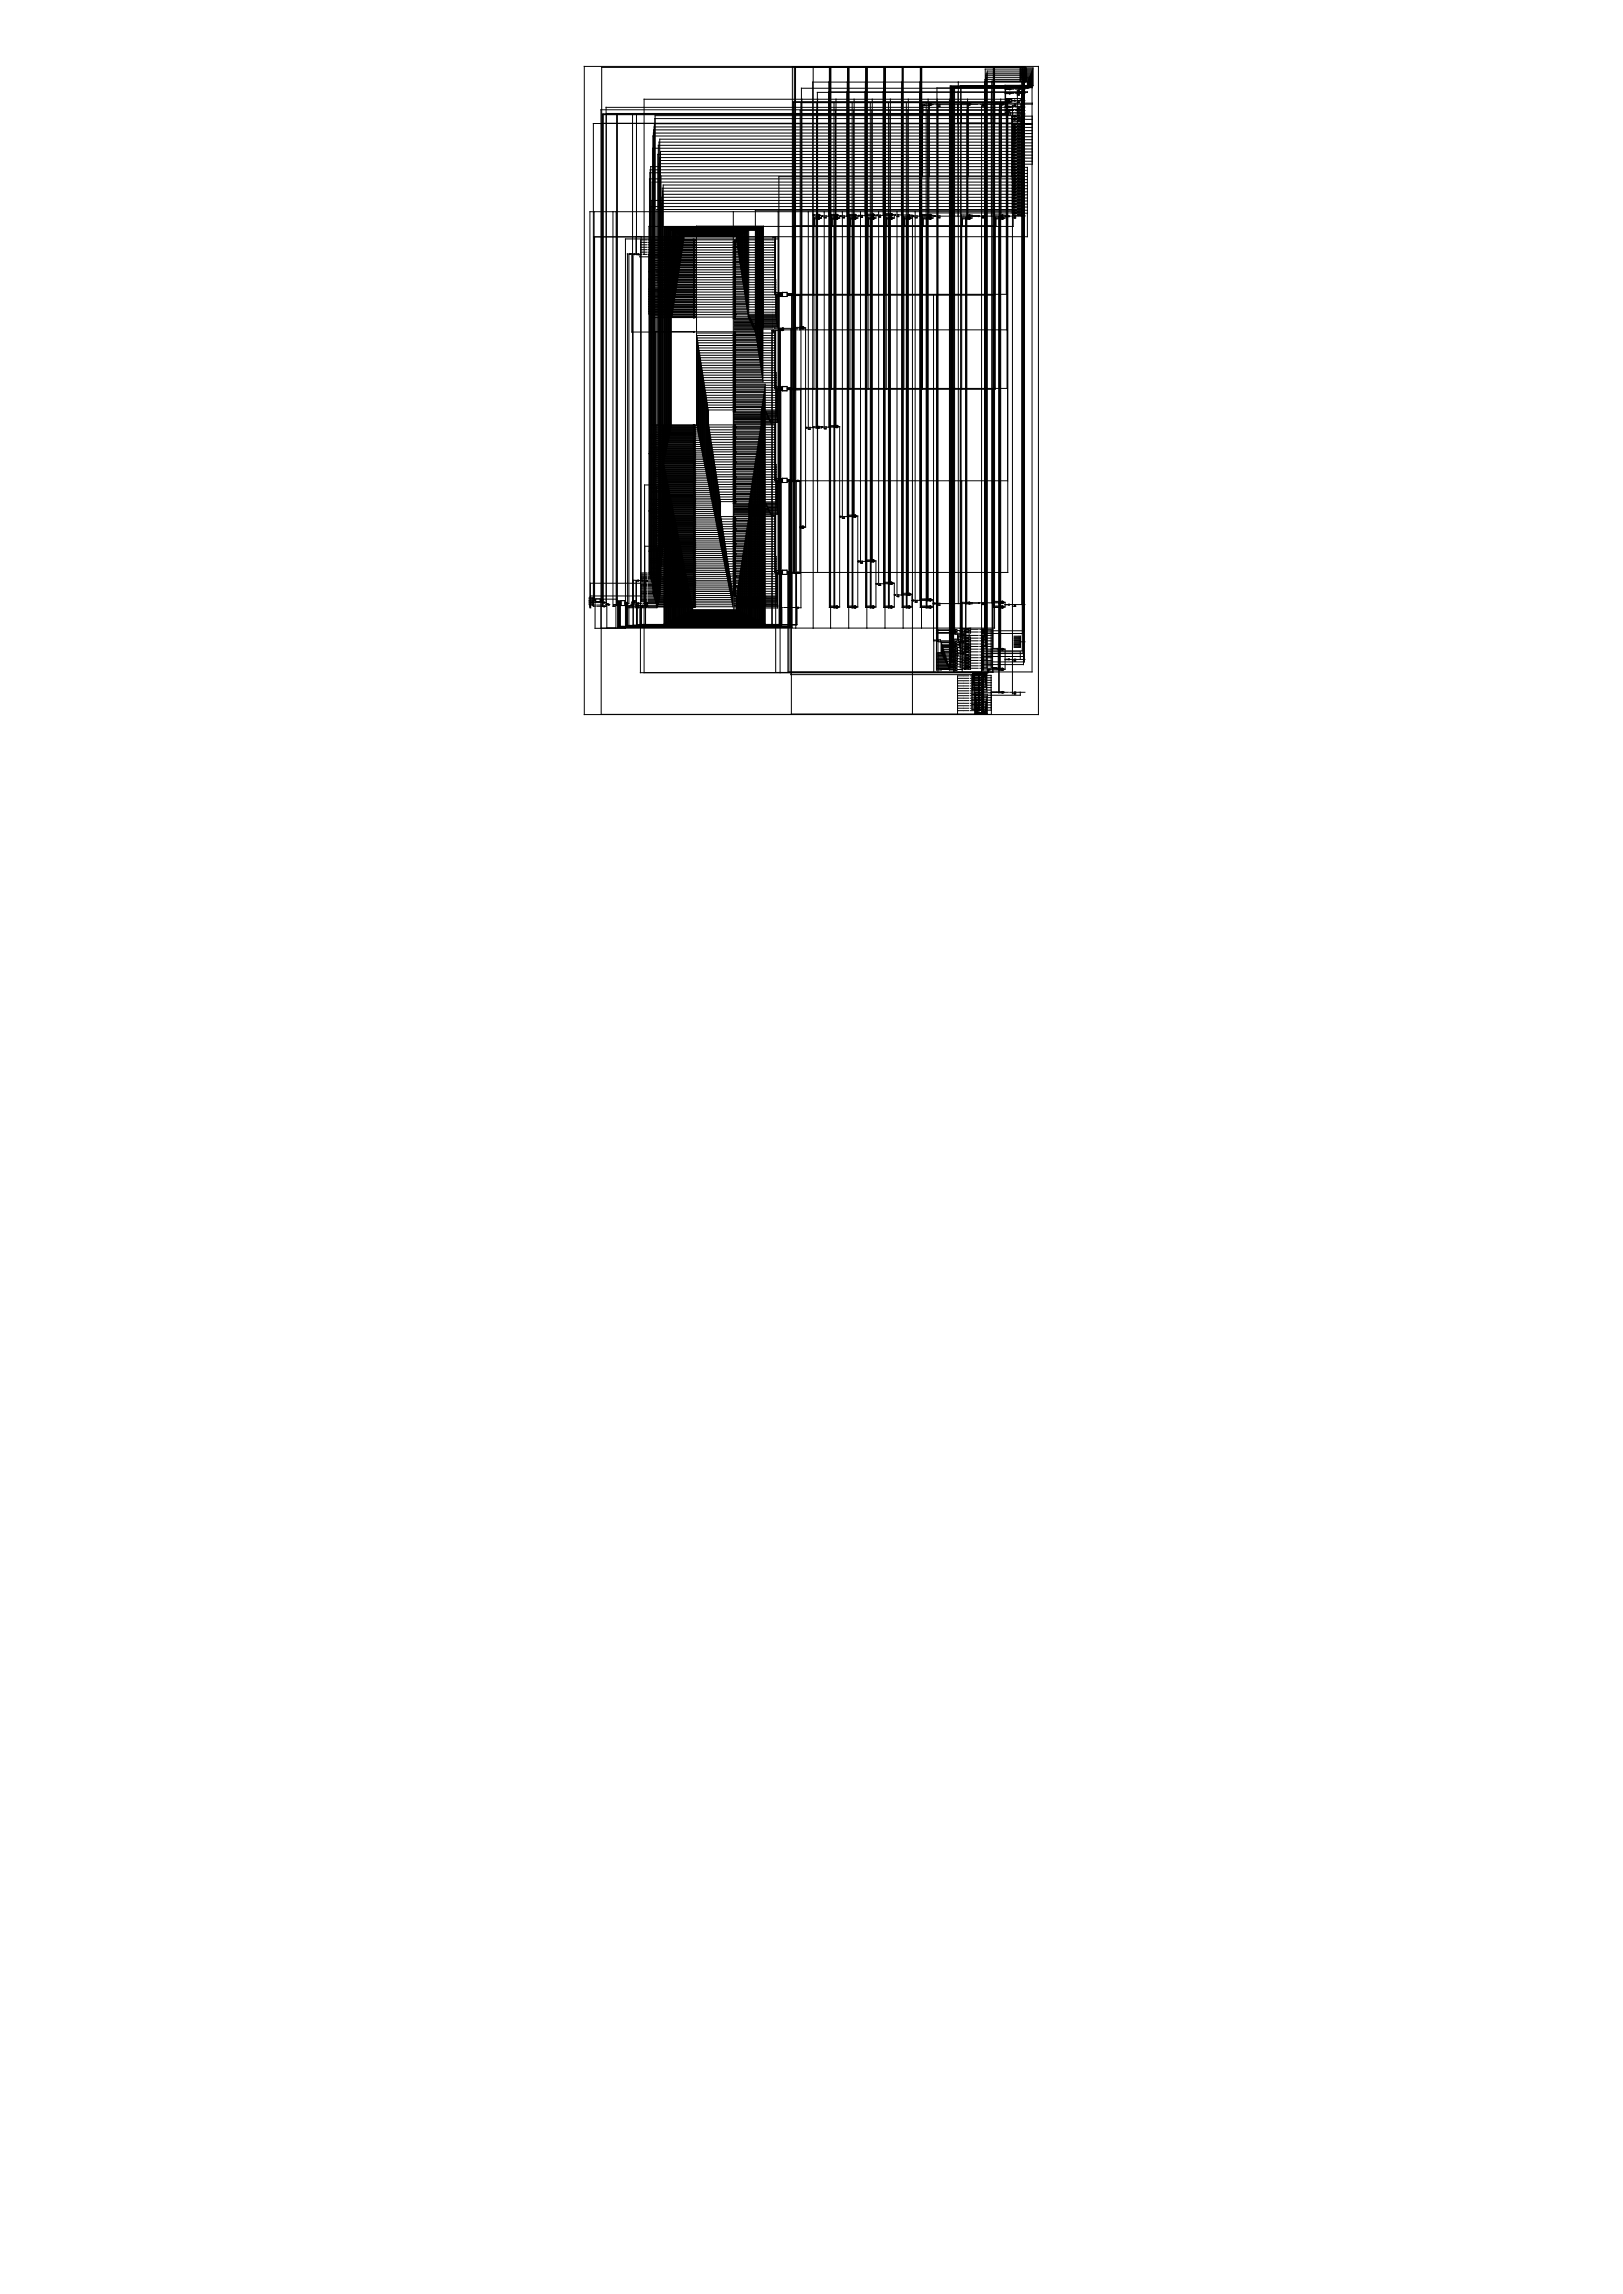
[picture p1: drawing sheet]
<svg xmlns="http://www.w3.org/2000/svg" width="841mm" height="1189mm" viewBox="0 0 841 1189" stroke-linecap="round" stroke-linejoin="round" font-family="sans-serif">
<g fill="none" stroke="#000" stroke-width=".52">
<path d="M303 34h235v336h-235zM412 35v262h1M412 35v215M421 35v77h1M430 35v280h2M430 35v279h2M430 35v186h2M431 35v77h1M439 35v280h2M439 35v279h2M440 35v279h1M440 35v232h1"/>
<path d="M440 35v77h1M449 35v280h1M449 35v279h1M449 35v255h1M449 35v76h1M458 35v280h2M458 35v279h2M459 35v267h1M459 35v76h1M467 35v280h2M468 35v279h1M468 35v272h1"/>
<path d="M477 35v280h2M477 35v279h2M478 35v275h1M515 35v280h1M515 35v279h1M515 35v277h1M529 37h2M529 38h2M529 39h2h-1v305h-20M529 36h2M529 40h2M531 35h-120v118"/>
<path d="M531 35h-119v167M531 39h.1M531 38h.1M531 37h-1M531 38h-20v298h-1M531 39l-1 1M531 36h-1v301h-20M531 39h-20v296h-1M531 37h-19v310h-2M531 35h-2v7M531 36h-20v297h-1M531 37h-2"/>
<path d="M531 38h-20v308h-1M531 36h-2M532 37h.1M532 38h.1M532 39h.1M532 40h.1M532 35h.1M532 36h.1M532 39v1M532 35h3v9h-37v295h1M532 36h3v8M532 38h2v7h-42v301h3"/>
<path d="M532 39h2v6h-40v291h1M532 37h3v311h-126v-99h-1M532 37h3v8h-42v296h2M532 38h2v7M532 39h2v6h-41v300h2M532 40h2v5M532 36h3v9h-41v288h1M320 59v255h2M320 59v266h90v-173h-2M328 59v254M330 59v73h1h-2M412 59v238h1"/>
<path d="M416 51v119M423 53v168M430 43v178M432 53v262h1M433 57v164M433 51v170M439 48v64M439 43v225M442 53v262h1M442 57l1 211M443 51v216M448 48v64"/>
<path d="M448 43v248M451 53v262h1M452 57v234M452 51v239M458 48v64M458 43v260M460 53v262h2M461 57v245h1M461 51v251h1M467 43v265M470 53v262h1M470 57l1 251"/>
<path d="M471 51v257M477 43v268M478 54l1 1M479 54h-1v38M479 54v1M479 55h-1v4M479 54h3M479 55h2M480 53v262h2M481 57v254h1M481 51v260h1M481 53h54v1h-4"/>
<path d="M481 54h1M481 54v56h41M482 54v38M482 54v1zM482 54h.1M482 54h1zM483 54h.1M483 54h1M485 54h1M486 53v295M486 55h.1M487 54v1z"/>
<path d="M487 54h8M492 51v296h3M492 53v294h3M493 45v298h2M493 45v297h2M493 45v293h2M494 45v292h1M494 45l1 284M495 46v281M495 54h4M496 54v10M496 48v64"/>
<path d="M497 43v270M498 44v289M499 54h-1v10M499 54h3M501 57v255h1M501 53v61h1M501 51v61h1M502 54v38M502 54v56M502 54h.1M503 54h.1M504 54h3"/>
<path d="M508 54h1M509 55v314M509 54h1v1h-1zM510 54h2M513 54h3M514 54v10M514 48v64M515 54h1M517 54h2M517 54h2v38M518 57v302M518 53v294h1"/>
<path d="M519 51v285M519 54h1zM519 54h1M520 54h.1M521 54h1M521 55h1M521 46h1M521 48h1M521 57h1M521 52h1M521 48h.1M522 58h.1"/>
<path d="M522 52h.1M522 52v197h-108M522 53v244h-108M522 59h-210v255h2M522 59h-209v253h1M522 52v149h-114M522 53h-111v244h-3M522 53h-111v196h-3M522 53h-107v262h-1M522 57h-107v113h-1M522 51h-188v81M522 59h-208v254"/>
<path d="M522 59h-210v255M523 57v1v-1M523 53v-1v1M523 53h1M523 51v1zM523 48h.1M523 55l1 1-1-1M523 59v1zM523 57h.1M523 52h.1M523 46h.1M523 55v1"/>
<path d="M523 52v1M523 53h.1M523 57h1zM523 51l1 1zM523 54h2M523 56h-209v258M524 59h1M524 53h-1M524 46h-3v10M524 48l-3 1M524 46h-1M524 48l-1 1"/>
<path d="M524 52h1M524 55h1M524 57h1M524 46h1M524 48h1M525 55v305M525 60h-186v251h-3M525 52l-1 1M526 52h.1M526 54v1zM526 60h.1M526 55h.1"/>
<path d="M526 52h1M526 55h1M526 59h1M526 57h1M526 46h1M526 48h1M526 54h1M527 56h.1M527 53h.1M527 60h.1M527 49h.1M527 58h.1"/>
<path d="M527 47v64M528 47h3M528 52v1zM528 55v1zM528 46v1zM528 48v1zM528 57v1zM528 59v2zM528 60h.1M528 54h3M528 52h3M528 55h3"/>
<path d="M528 59h3M528 57h3M528 46h3M528 48h3M529 41h2M529 52v-1h-8v102h-113M529 42h2M529 46v-2h-8v15M529 48h.1M529 54v58h2M529 58h-8l1 1M529 57h-218v254"/>
<path d="M529 55h-8M529 43v270M531 43h-110v179M531 48h-102v64M531 40h.1M531 42h-17v305h-1M531 41h.1M531 40v1v302h-21M531 41v1M531 40h-20v302h-1M531 41h-21v290M531 42h-21v288"/>
<path d="M531 48h1h-108v64M531 41h-2M531 43h1v3h-117l1 124M532 41h.1M532 42h.1M532 40v1M532 41v1M532 41h1v5h-47v286M532 40h1v5M532 41h1v4M532 42h1v3M532 42l1 4"/>
<path d="M339 66h186M524 62h1M525 74h.1M525 64h.1M525 66h.1M525 68h.1M525 71h.1M525 77h.1M525 79h.1M525 69h.1M525 73h.1M525 76h.1"/>
<path d="M525 60v1M525 69h-186v239h-3M525 75h-184v238h18M525 64h-186v246h-3M525 72h-183v238h17M525 67h-186v242h-3M525 74v1h4M525 60h-1v32M525 62v1h4M525 65v46M525 65v1l4-1M525 66v1h4"/>
<path d="M525 68v1l4-1M525 70h.1M525 71v1h4M525 73v1M525 76v1M525 77v1h4M525 79v1h4M525 78h-183v230M526 72h.1M526 74h.1M526 75h.1M526 62h.1"/>
<path d="M526 64h.1M526 66h.1M526 67h.1M526 68h.1M526 69h.1M526 71h.1M526 73h.1M526 77h.1M526 79h.1M526 61v1M526 64v1M526 67v1"/>
<path d="M526 70v1M526 72v1M526 76h.1M526 65h.1M526 75v1M526 60h1h-1M526 62h1h-1M526 64h1l-1 1M526 67l1 1h-1M526 69h1h-1M526 71h1h-1M526 72h1l-1 1"/>
<path d="M526 74h1h-1M526 75l1 1h-1M526 77h1h-1M526 79h1h-1M527 66h-1M527 73h.1M527 76h.1M527 61h.1M527 80h.1M527 63h.1M527 65h.1M527 67h.1"/>
<path d="M527 68h.1M527 70h.1M527 72h.1M527 75h.1M527 78h.1M528 63v-1v1M528 64v1zM528 66v1zM528 68v1zM528 69v1zM528 72v-1v1M528 72v1z"/>
<path d="M528 75v-1v1M528 75v1zM528 78v-1v1M528 79v1zM528 74h3M528 60h3M528 62h3M528 65h3M528 66h3M528 68h3M528 69h3M528 71h3"/>
<path d="M528 72h3M528 76h3M528 77h3M528 79h3M529 73v1h-187v237h17M529 76v1h-191v228h-2M529 70h-191v238h-2M529 61h-190M529 64h-217v248h-1M531 60h4v25h-4M531 74h4M531 62h4"/>
<path d="M531 65h4M531 66h4M531 68h4M531 69h4M531 71h4M531 72h4M531 76h4M531 77h4M531 79h4M535 64h-228v250h1M342 82h183M342 83h183"/>
<path d="M522 92h-118v79M523 92h2M524 85h1M524 87h1M524 88h1M524 90h1M525 85h.1M525 91h.1M525 93h.1M525 96h.1M525 99h.1M525 87h.1"/>
<path d="M525 88h.1M525 90h.1M525 80h.1M525 82h.1M525 83h.1M525 84h.1M525 95h.1M525 98h.1M525 92v1h4v-1M525 95v1M525 98v1M525 80h-184v234h18"/>
<path d="M525 85h-184v227h18M525 94h-187v208h-2M525 97h4M525 98h-182v191h16M525 100h4M525 91h-182v207h16M525 88h-188v211h-1M525 87v1h4M525 86h-188v214h-1M525 90h-188v209h-1M525 93h-188v205h-1M525 81h4"/>
<path d="M525 82v1h4M525 84v1l4-1M525 85v1h4M525 89h4M525 90v1h4M525 93v1h4M526 85h.1M526 91h.1M526 93h.1M526 94h.1M526 96h.1M526 98h.1"/>
<path d="M526 99h.1M526 87h.1M526 88h.1M526 90h.1M526 80h.1M526 81h.1M526 82h.1M526 83h.1M526 84h.1M526 86h.1M526 92h.1M526 95h.1"/>
<path d="M526 100h.1M526 80v1M526 85v1M526 86v1M526 89v1M526 91v1M526 94v1M526 99v1M526 83v1M526 80h1l-1 1M526 82h1h-1M526 83l1 1"/>
<path d="M526 85h1h-1M526 86l1 1h-1M526 90h1h-1M526 93h1h-1M526 94l1 1h-1M526 96h1h-1M526 98h1h-1M526 99h1l-1 1M527 88h.1M527 91l-1 1M527 88v1M527 99h.1"/>
<path d="M527 81h.1M527 84h.1M527 83h.1M527 86h.1M527 89h.1M527 91h.1M527 92h.1M527 94h.1M527 95h.1M527 97h.1M528 80v1zM528 82v1z"/>
<path d="M528 83v1zM528 85v1zM528 87v1zM528 88v1zM528 90v1zM528 91v1zM528 93v1zM528 94v2zM528 97v-1v1M528 98v1zM528 85h3M528 91h3"/>
<path d="M528 93h3M528 96h3M528 99h3M528 88h3M528 80h3M528 82h3M528 84h3M528 87h3M528 90h3M528 95h3M528 98h3M529 99h-186"/>
<path d="M529 95v1h-185v191h15M531 91h1M531 93h1M531 96h1M531 99h1M531 88h1M531 80h4M531 82h4M531 84h4M531 87h1v36h-224M531 90h1M531 95h1"/>
<path d="M531 98h1M308 110v201M318 110v204M319 110v215h-5l1-12M343 105h182M344 101h181M344 117v206h52v-124h-14M344 117v122h15M345 118v118h14M345 118h49v73h-12M345 118v116h14M345 118h49v71h-12"/>
<path d="M346 118v114M346 118v112h13M346 118v111h13M346 119h47v63h-11M347 119v106M348 119v103h11M348 119v102h11M349 120v42h10M349 120v39M349 120v38h10M380 110v198M387 120v39h-5"/>
<path d="M387 120v40h-5M387 120v43h-5M392 119v54h-10M392 119v56h-10M392 119v60h-10M393 119v61h-11M393 118v66h-11M393 118v67h-11M394 118v70h-12M394 118v72h-12M395 118v75h-13M395 118h-51v120h15"/>
<path d="M395 117v80h-13M395 117v81h-13M403 110v186h2M411 117v180M419 110v113M422 113h.1M422 113v4M422 111v42M422 113v89M423 111h1M423 113h1M424 111h.1"/>
<path d="M424 113v184M424 111v1M424 113v1M424 112l1 2h-2M424 111l1 1h-2v110h1M425 111v1M425 113h.1M425 112h-2M425 113h-2M425 113h-1M425 112h.1M426 112v1h-1"/>
<path d="M426 112h1zM427 113h.1M427 110v112M427 112h1v1h-1zM427 113h1M428 112h1M429 112h3M431 113h1M432 111h-1v42M432 113l-1 4M432 113h-1v89M432 111h1"/>
<path d="M432 112h1M432 113h1M432 114h1M433 113h.1M433 112h.1M433 111h.1M433 112v202M433 113h-1v202M434 112h.1M434 113h.1M434 112v1M434 111v1"/>
<path d="M434 113v1v-1M434 113h1M434 111l1 1M435 113h-1M435 112h-1M435 112h.1M435 113h.1M435 112v1M435 112h1zM436 110v159h2v-1M436 113h1M437 112h1v1h-1z"/>
<path d="M438 113h.1M438 112h.1M439 112h2M441 111h-1v42M441 113v4M441 113h-1v89M441 111h2M441 112h2M441 113h2M442 114h1M442 112h1M443 111h.1"/>
<path d="M443 112h-1v156h1M443 113h-1v201h1M443 113h-1v202M443 112h.1M443 113h.1M443 113v1v-1M443 111v1M443 112v1M443 111l1 1M443 113h1M444 113h-1M444 111l-1 1"/>
<path d="M445 112l-1 1M445 112h.1M446 113h1v-1h-1v1M446 110v182h1v-1h-1v1M447 112h1M448 112h2M450 113v4M450 113v89M450 111v42M451 112h1M451 113h1M451 111h1"/>
<path d="M451 114h1M452 112h.1M452 111h.1M452 112v179M452 113h-1v201h1M452 113h-1v202M452 111h1M452 112h1M452 113h1M453 113l-1 1 1-1M453 112v1M453 111h-1v1h1"/>
<path d="M453 111v1M453 113h.1M453 111h.1M453 112h.1M454 113h.1M454 112v1M454 111l1 1zM455 110l1 193M455 112h1M456 112v1zM457 112h.1M457 112h3"/>
<path d="M460 113h-1v4M460 113h-1v89M460 111h-1v42M460 113v4M460 111h2M460 113h2M461 111h1M462 113h-1v201h1M462 111v1M462 113v1M462 112h-2M462 113h-2"/>
<path d="M462 113h-1v202M462 112v1M462 113l-2 1M462 111v1h-1v191h1v-1M462 111h1M462 112h1M462 113h1M462 112h.1M462 113h.1M462 111h.1M463 111h.1M464 112l-1 1"/>
<path d="M464 111v1zM465 112h.1M465 110v199M465 111h1v1h-1zM466 111h.1M467 111h2M469 112h-1v41M469 113v4M469 113h-1v89M469 112h2M469 113h2M469 111h2"/>
<path d="M470 114h1M471 112h.1M471 112h-1v196M471 113h-1v201h1M471 113h-1v202M471 113h.1M471 111v1M471 113v1M471 112v2M472 113h.1M472 112h1M473 112h.1"/>
<path d="M473 112l-1 1M473 112v258M473 112h1h-1M474 112h.1M474 110v202M474 113h.1M475 112v1zM475 113h.1M475 112h1M476 112h3M478 112h1M478 113h1"/>
<path d="M479 111h-1v91M479 113l-1 4M479 111h3M479 112h3M479 113h3M480 114h2M481 112h1M481 111h1M482 113h-2v201h2M482 113h-2v202M482 112h.1M482 113h.1"/>
<path d="M482 112v1M482 111v1M482 113v1v-1M482 111l1 1M482 113h1M483 113h.1M483 111v1M483 113h-1M483 112h-1M483 112h.1M483 112h1M483 112v1"/>
<path d="M484 112h1h-2M485 112h1M486 113h.1M487 112v1zM487 112h8M495 112h4M499 113v4M499 111h-1v42M499 113h-1v89M499 112h3M499 113h3M499 111h3"/>
<path d="M502 112h-1v201h1M502 113h-2v234h2M502 113h-1v233h1M502 111l1 1zM502 112h1zM502 113h.1M502 113v1v-1M502 112v1M503 113h.1M503 112h4M504 113h.1M507 112h-3v1"/>
<path d="M507 112h1zM508 112h1M509 113h.1M509 112h1v1h-1zM510 112h2M513 112h3M515 111h1M516 113h.1M516 113v4h-105v132h-3M516 113v89h-108M517 112h2M517 113h2"/>
<path d="M517 111h2M518 114h1M518 113h1M519 112h.1M519 112h-1v247M519 113h-1v234h1M519 111l1 1zM519 112h1zM519 113h1M520 113l-1 1 1-1M520 112v1M520 113h.1"/>
<path d="M520 112h2M521 113h.1M522 112h-1v1M523 112h.1M523 110h2M523 112h2M525 102h.1M525 104h.1M525 106h.1M525 107h.1M525 109h.1M525 113h.1"/>
<path d="M525 101h.1M525 103h.1M525 111v1h4v-1M525 110v7h-189v180M525 109h-185v206h-4M525 107h-188v193h-1M525 104h-187v198h-2M525 103v1l4-1M525 104v1h4M525 106v1h4M525 109v1h4M525 101v1"/>
<path d="M525 108h4M525 109h-134v63h-10M526 101h.1M526 102h.1M526 113h.1M526 104h.1M526 106h.1M526 107h.1M526 109h.1M526 110h.1M526 103h.1M526 108h.1"/>
<path d="M526 111h.1M526 102v1M526 107v1M526 105v1M526 101h1h-1M526 102l1 1h-1M526 106h1h-1M526 109h1M526 110l1 1M526 112v1v-1h1M527 104h-1M527 107l-1 1"/>
<path d="M527 102h.1M527 105h.1M527 107h.1M527 100h.1M527 103h.1M527 108h.1M527 110h-221v199M528 100v-1v1M528 101v1zM528 104v-2v2M528 104v1zM528 106v1z"/>
<path d="M528 107v1zM528 109v1zM528 110v1zM528 112h3M528 110h3M528 101h3M528 103h3M528 104h3M528 106h3M528 107h3M528 109h3M529 102h-186v191h16"/>
<path d="M531 110h1M531 101h1M531 103h1M531 104h1M531 106h1M531 107h1M531 109h1M325 132v192M326 132v181M326 131l1 1zM327 132h1M327 132v40h32"/>
<path d="M328 132v192h2v-10M329 132h.1M330 123v9M331 132h.1M331 132h2M332 132v1h27M332 129h1M332 128h1M332 127h1M332 131h1M332 126h1M332 123v178h1"/>
<path d="M333 124h-1v191h1M333 124h2M333 129h2M333 128h2M333 127h2M333 131h2M333 126h2M333 132h2M336 124h23M336 129h23M336 128h23M336 127h23"/>
<path d="M336 131h23M336 126h23M336 132h23M337 133h22M337 136h22M337 137h22M337 138h22M337 140h22M338 125h21M338 132h21M338 139h21M338 138h21"/>
<path d="M338 136h21M338 134h21M338 131h21M338 129h21M338 127h21M338 126h21M338 130h21M338 135h21M343 135h16M348 124h11M348 129h11M348 128h11"/>
<path d="M348 136h11M348 137h11M348 134h11M348 125h11M348 127h11M348 140h11M350 120h36v36h-4M350 120v34h9M350 120v33h9M351 121v28h8M351 121v27M351 121v23h8"/>
<path d="M352 121v20h7M352 121v19M353 122v14h6M353 122v13h6M353 133v-11h30v12h-1M353 122v9M354 122v8h5M354 122v4h5M354 122v2M359 139h-7v-18h32v18h-2M359 127h-5v-5h28v6M359 137h-7v-15h32v16h-2"/>
<path d="M359 128h-5v-6h28v7M359 124l1 1M359 140h1M359 132v1M359 139h1M359 137h.1M359 137h1M359 136h1M359 133l1 1M359 131h1M359 130h1M359 128h1"/>
<path d="M359 127h.1M359 127h1M359 126h.1M359 132h1M359 124h1M359 133h1M359 126h1M359 135h1M360 140h-1M360 130h-1M360 124v1M360 140h.1"/>
<path d="M360 132h.1M360 139h.1M360 137h.1M360 136h.1M360 133v1M360 131h.1M360 128h.1M360 127h.1M360 126h.1M360 138v1M360 134v1M360 125v1"/>
<path d="M360 124h.1M360 132v1M360 135h.1M360 133h.1M360 124h-1M360 138l-1 1M360 136h-1M360 134h-1v1M360 133h-1M360 131h-1M360 128h-1M360 125l-1 1"/>
<path d="M360 129v1M361 132h19M361 124h19M361 140h19M361 128h19M361 133h19M361 126h19M361 137h19M361 139h19M361 136h19M361 135h19M361 131h19"/>
<path d="M361 130h19M361 127h19M380 132h.1M380 139h.1M380 130h.1M380 128h.1M380 136h.1M380 134h.1M380 125h.1M380 126h.1M380 129h.1M380 133h.1"/>
<path d="M380 137h.1M380 138h.1M380 124h-56v188M381 124v1zM381 126h.1M381 127v1zM381 128v1zM381 129v1zM381 131v1zM381 132v1zM381 133v1zM381 135v1z"/>
<path d="M381 136v1zM381 137v1zM381 138v1zM381 140v1zM381 124h19M381 132h19M381 140h19M381 128h19M381 133h19M381 126h19M381 137h19M381 139h19"/>
<path d="M381 136h19M381 135h19M381 131h19M381 130h19M381 127h19M382 130h1M382 125h.1M382 133h1M382 122v3M382 122v4M383 122v10h-1M383 122h-30v10h6"/>
<path d="M383 122v14h-1M383 122v15h-1M384 121v20h-2M385 121v24h-3M385 121v27h-3M385 121v29h-3M386 120v34h-4M386 120v35h-4M400 123h2v29h6v2h-5v16h-2M400 123h2v29h3M401 132h.1M401 124v29h4"/>
<path d="M401 140h.1M401 128h.1M401 133h.1M401 126h.1M401 137h.1M401 139h.1M401 136h.1M401 135h.1M401 131h.1M401 130h.1M401 127h.1M401 124h2"/>
<path d="M336 141h23M336 159h23M336 156h23M336 155h23M336 154h23M336 145h23M336 151h23M336 150h23M336 152h23M336 158h23M338 140h21M338 141h21"/>
<path d="M338 160h21M338 158h21M338 157h21M338 154h21M338 153h21M338 152h21M338 150h21M338 145h21M338 147h21M338 148h21M338 149h21M338 143h21"/>
<path d="M338 144h21M338 156h21M338 142h21M338 155h21M339 158h20M339 159h20M340 141h19M341 146h18M341 151h18M342 153h17M342 147h17M342 154h17"/>
<path d="M342 149h17M342 145h17M348 146h11M348 142h11M348 143h11M348 149h11M350 157v-37h37v37h-5M350 155h9M350 150v-29h36v30h-4M351 145v-24h34v25h-3M352 142v-21h32v22h-2M359 152h-9v-32h36v32h-4"/>
<path d="M359 146h-8v-25h34v26h-3M359 159h1M359 158h1M359 157h1M359 155h1M359 154h1M359 152v1M359 153h1M359 151l1 1M359 150v1M359 145h1M359 146v1l1-1"/>
<path d="M359 148h1M359 149h1M359 143v1M359 144h1M359 142l1 1M359 141h1M359 152h1M359 151h1M359 143h1M359 142h1M359 146h1M359 150h1"/>
<path d="M360 158v-1l-1 1M360 155h-1M360 149v-1l-1 1M360 159h.1M360 157h.1M360 154h.1M360 152v1M360 153h.1M360 151v1M360 150h.1M360 145h.1M360 146h.1"/>
<path d="M360 148h.1M360 149h.1M360 143v1M360 142v1M360 141h.1M360 156v1M360 147v1M360 144h.1M360 141v1M360 151h.1M360 150v1M360 142h.1"/>
<path d="M360 141h-1v1M360 159h-1M360 156l-1 1M360 154h-1M360 151h-1M360 150h-1M360 145h-1M360 147l-1 1M360 142h-1M360 158h.1M360 155v1M360 155h.1"/>
<path d="M361 141h19M361 159h19M361 158h19M361 154h19M361 151h19M361 142h19M361 145h19M361 150h19M361 157h19M361 155h19M361 153h19M361 146h19"/>
<path d="M361 148h19M361 149h19M361 144h19M380 157h.1M380 154h.1M380 145h.1M380 152h.1M380 143h.1M380 151h.1M380 148h.1M380 142h.1M380 141h.1"/>
<path d="M380 146h.1M380 147h.1M380 150h.1M380 155h.1M380 156h.1M380 159h.1M381 141v1zM381 142v1zM381 144v1zM381 145v1zM381 146v1zM381 147v1z"/>
<path d="M381 149v1zM381 150v1zM381 151v1zM381 153v1zM381 154v1zM381 155v1zM381 156v1zM381 158v1zM381 159v1zM381 141h19M381 159h19M381 158h19"/>
<path d="M381 154h19M381 151h19M381 142h19M381 145h19M381 150h19M381 157h19M381 155h19M381 153h19M381 146h19M381 148h19M381 149h19M381 144h19"/>
<path d="M382 142h2M401 141h.1M401 159h1M401 158h1M401 154h1M401 151h1M401 142h.1M401 145h1v18h-1M401 150h1M401 157h1M401 155h1M401 153h4"/>
<path d="M401 146h1M401 148h1M401 149h1M401 144h.1M403 152h2M405 153h-3v12h-1M405 153h-3v13h-1M405 152h-1v172M405 153h-2v15h-2M406 152v2M408 153h107v183h1M408 153h107"/>
<path d="M408 153h5M410 152v173h-89v-13h1M414 153h1M484 153v195M485 153v194h1M336 163h23M336 161h23M336 160h23M338 163h21M338 162h21M338 165h21M338 161h21"/>
<path d="M339 160h20M339 162h20M339 163h20M341 164h18M348 164h11M359 172h-19v140h-5M359 163h-11v-43h40v44h-6M359 161h-10v-41h38v41h-5M359 164h-11v-45h40v46h-6M359 163h1M359 162h1M359 164l1 1"/>
<path d="M359 172h1zM359 161h1M359 164h1M360 164h-1M360 163h.1M360 162h.1M360 164v1M360 160v1M360 161h.1M360 163h-1M360 162h-1M360 160h-1v1"/>
<path d="M360 172h20M361 163h19M361 162h19M361 161h19M361 164h19M362 178h18M380 179h.1M380 173h.1M380 163h.1M380 160h.1M380 177h.1M380 165h.1"/>
<path d="M380 161h.1M380 164h.1M380 175h.1M380 176h.1M380 180h.1M380 174h-19v47M380 179h-18v47h-1M380 172v152M380 173h-19v47M380 175h-19v47M380 176h-18v48h-1M381 172h.1"/>
<path d="M381 160v1zM381 162v1zM381 163v1zM381 164v1zM381 172v1zM381 174v1zM381 175v1zM381 176v1zM381 178v1zM381 179v1zM381 178h19M381 174h19"/>
<path d="M381 179h19M381 162h19M381 161h19M381 176h19M381 173h19M381 175h19M382 177h10v-58h-45v105h12M382 176h10v-57h-45v104h12M391 171h9M400 170h-9v2h-11M400 163h-19M400 163h-12v1h-7"/>
<path d="M400 164h-12v2h-8M400 164h-11v2h-9M400 165h-11v2h-9M400 171v153M400 167h-10v2h-10M400 169h-9v2h-11M400 168h-10v2h-10M400 170h-4v-53h-35v55M400 168h-9v2h-11M400 164h-12v1h-8M400 166h-11v2h-9M400 166h-10v2h-10"/>
<path d="M400 172h2v29h3M400 172h2v28h6M401 171h.1M401 178h.1M401 174h.1M401 179h.1M401 163h1M401 162h1M401 161h1M401 164h1M401 169h2M401 165h1"/>
<path d="M401 176h.1M401 167h2M401 168h2M401 166h1M401 173v28h4M401 175h.1M401 170h5h-2v154M401 171h4M401 170h.1M402 171v177h113v-1h1M405 171h-1v153M406 171h-2v178"/>
<path d="M406 170h.1M406 171h.1M406 171h7M406 170h7M410 171v179h100v1M410 170v200h95v-21h5v3M413 170h-1v156M414 170h1M414 171h108M415 169h1M415 170h1M416 170h.1"/>
<path d="M416 170h-1v1M416 170v-1v1M416 170h1h-1M417 170h.1M417 170v51l1 1h-1v51M362 180h18M363 187h17M363 189h17M364 196h16M365 198h15M380 195h.1M380 199h.1"/>
<path d="M380 194h.1M380 190h.1M380 186h.1M380 181h.1M380 188h.1M380 182h.1M380 185h.1M380 197h.1M380 184h.1M380 189h.1M380 191h.1M380 193h.1"/>
<path d="M380 198h.1M380 194h-16v44h-3M380 200h-15v42h-4M380 185h-17v46h-2M380 183h-17v45h-2M380 193h-16v43h-3M380 197h-15v43h-4M380 182h-18v45h-1M380 191h-16v43h-3M380 184h-17v45h-2M380 188h-17v45h-2M380 192h-16v43h-3"/>
<path d="M381 194v1zM381 180v1zM381 181v1zM381 183v1zM381 184v1zM381 185v1zM381 187v1zM381 188v1zM381 189v1zM381 191v1zM381 192v1zM381 193v1z"/>
<path d="M381 196v1zM381 197v1zM381 198v1zM381 200v1zM381 194h19M381 200h19M381 187h19M381 183h19M381 192h19M381 188h19M381 191h19M381 196h19"/>
<path d="M381 198h19M381 193h19M381 197h19M381 180h19M381 182h19M381 184h19M381 185h19M381 189h19M382 195h13M382 194h13v-76h-50v119h14M382 186h12v-68h-48v113M382 181h11v-62h-46v108"/>
<path d="M401 194h1M401 200h1M401 187h.1M401 183h.1M401 193h1v19h-1M401 192h.1M401 188h.1M401 191h.1M401 196h1M401 198h1M401 197h1M401 180h.1"/>
<path d="M401 182h.1M401 184h.1M401 185h.1M401 189h.1M365 201h15M366 205h14M366 207h14M367 210h13M380 212h.1M380 203h.1M380 213h.1M380 208h.1"/>
<path d="M380 204h.1M380 200h.1M380 202h.1M380 206h.1M380 207h.1M380 209h.1M380 211h.1M380 209h-13v40h-6M380 212h-13v40h-6M380 203h-14v42h-5M380 206h-14v41h-5M380 211h-13v39h-6"/>
<path d="M380 202h-14v41h-5M380 219h20M380 217h18M380 219h19M380 216h18M381 201v1zM381 202v1zM381 203v1zM381 205v1zM381 206v1zM381 207v1zM381 209v1z"/>
<path d="M381 210v1zM381 211v1zM381 212v1zM381 209h19M381 205h19M381 212h19M381 203h19M381 201h19M381 202h19M381 206h19M381 207h19M381 211h19"/>
<path d="M381 210h19M382 212h13v110h-49v-72M382 203h14v120h-51v-79h14M382 213h12v109M382 208h13v115M382 207h13v116h-50v-76h14M382 204h14v119h-51v-78h14M382 211h13v112h-49v-73h13M382 200h14M382 202h14v121M382 206h14v117M382 209h13"/>
<path d="M398 215h2M398 216h2M399 218h1M400 219h.1M400 213h-3v1h-17M400 219v1h-20M400 217h-1v1h-19M400 216h-2v1h-18M400 217h-1h-19M400 214h-3v1h-17M400 214h-3v1M400 218h-1v1h-19"/>
<path d="M400 215h-2v1h-18M400 215h-2h-18M400 219h2v29h6v2h-5v17h-2M400 220h2v28h3M401 209h1M401 205h1M401 213h1M401 203h1M401 201h1M401 202h1M401 206h1M401 207h1"/>
<path d="M401 211h1M401 210h1M401 217h2M401 216h2M401 214h1M401 218h2M401 219h2M401 215h2M402 202h3M403 201h2M405 202h-3v12h-1M405 201v123"/>
<path d="M405 202h-2v14h-2M405 202h-2v15h-2M406 200h2v3h-2zM408 202h-5v17h-2M408 202h5M408 201h2v124h-89M409 201v124h-88l1-12M414 202h1M494 202v129h1M498 202v144h1M514 202v144h2M336 235h23"/>
<path d="M337 234h22M337 227h22M337 226h22M337 225h22M337 232h22M338 230h21M338 220h21M338 238h21M338 239h21M339 237h20M339 236h20M340 234h19"/>
<path d="M340 221h19M340 229h19M340 237h19M340 239h19M340 238h19M340 226h19M340 227h19M340 223h19M340 222h19M340 228h19M340 224h19M340 231h19"/>
<path d="M340 232h19M340 233h19M340 235h19M340 236h19M343 223h16M343 231h16M343 228h16M343 221h16M344 222h15M344 236h15M344 237h15M344 226h15"/>
<path d="M344 227h15M344 224h15M344 234h15M344 221h15M344 223h15M344 225h15M344 229h15M344 231h15M344 232h15M344 235h15M344 233h15M344 238h15"/>
<path d="M344 239h15M344 240h15M345 235h14M345 233h14M346 228h13M359 220h-19v93h-4M359 236l1 1v-1M359 237h.1M359 237l1 1v-1M359 239h.1M359 239h1M359 238v1h1"/>
<path d="M359 240h.1M359 225l1 1M359 226l1 1M359 227l1 1M359 223l1 1M359 234v1M359 220l1 1M359 222l1 1M359 228l1 1M359 221h.1M359 221l1 1M359 224l1 1"/>
<path d="M359 229l1 1M359 230l1 1M359 231l1 1M359 232l1 1M359 235l1 1M359 221h1M359 231h1M359 230h1M359 236h1M359 237h1M359 238h1M359 240h1"/>
<path d="M359 225h1M359 226h1M359 227h1M359 223h1M359 235h1M359 234h1M359 220h1M359 222h1M359 228h1M359 224h1M359 229h1M359 232h1"/>
<path d="M359 233h1M360 236h-1M360 235h-1M360 237h.1M360 239h.1M360 238h.1M360 240h.1M360 225v1M360 226v1M360 227v1M360 223v1M360 234v1"/>
<path d="M360 220v1M360 222v1M360 228v1M360 221h.1M360 221v1M360 224v1M360 229v1M360 230v1M360 231v1M360 232v1M360 235v1M360 237v1"/>
<path d="M360 238v1M360 233v1M360 225h.1M360 226h.1M360 227h.1M360 223h.1M360 234h.1M360 235h.1M360 220h.1M360 222h.1M360 228h.1M360 224h.1"/>
<path d="M360 229h.1M360 230h.1M360 231h.1M360 232h.1M360 225h-1M360 226h-1M360 227h-1M360 223h-1M360 234h-1M360 220h-1M360 222h-1M360 228h-1"/>
<path d="M360 224h-1M360 229h-1M360 230h-1M360 231h-1M360 232h-1M360 233h-1v1h1M360 236v1M360 236h.1M360 239v1M361 230h2M361 237h3M361 239h4"/>
<path d="M361 225h1M361 223h1M361 232h2M367 220h13M368 223h12M368 225h12M368 228h12M369 232h11M369 234h11M380 235h.1M380 238h.1M380 236h.1"/>
<path d="M380 226h.1M380 227h.1M380 224h.1M380 222h.1M380 229h.1M380 225h.1M380 230h.1M380 231h.1M380 233h.1M380 234h.1M380 221h.1M380 239h.1"/>
<path d="M380 233h-11v30h-8M380 221h-12v33h-7M380 237h-10v28h-9M380 229h-11v30h-8M380 238h-10v28h-9M380 227h-12v31h-7M380 224h-12v32h-7M380 231h-11v30h-8M380 236h-10v28h-9M380 239h-10v28h-9M381 220v2zM381 223v1z"/>
<path d="M381 224v1zM381 225v1zM381 226v1zM381 228v1zM381 229v1zM381 230v1zM381 232v1zM381 233v1zM381 234v1zM381 236h.1M381 237v1zM381 238v2z"/>
<path d="M381 239h.1M381 221h.1M381 233h19M381 234h19M381 221h19M381 237h19M381 229h19M381 239l19 1M381 238h19M381 225h19M381 227h19M381 228h19"/>
<path d="M381 220h19M381 223h19M381 224h19M381 231h19M381 232h19M381 236h19M382 229h11v93h-45v-64h11M382 235h10v86h-43v-58h10M382 238h10v83M382 236h10v85h-43v-57h10M382 226h11v96M382 227h11v95h-46v-65"/>
<path d="M382 224h12v98h-47M382 222h12v100h-47v-69h12M382 225h12v97M382 230h11v92M382 231h11v90h-45v-61h11M382 233h10v88M382 234h10v87M382 221h12v101M382 239h9v82M382 221h.1M401 233h.1M401 221h.1"/>
<path d="M401 237h.1M401 229h.1M401 220v29h4M401 240h.1M401 238h.1M401 225h.1M401 227h.1M401 228h.1M401 234h.1M401 223h.1M401 224h.1M401 231h.1"/>
<path d="M401 232h.1M401 236h.1M418 221v1M419 221h1v2h-1zM420 222h.1M421 222h1M422 221h-1v105M423 221h1M423 222h1M424 221h1h-1v1M425 221l1 1M426 221h.1"/>
<path d="M426 221l-1 1M427 222h.1M427 221h1v1h-1zM428 222h-1M428 221h1M429 221h3M432 221h-2v105M432 221h1M434 221h.1M434 221v-1v2v-1M434 221h1h-1M435 221h.1"/>
<path d="M435 221v94M337 253h22M337 259h22M338 255h21M339 247h20M339 246h20M339 245h20M339 243h20M340 249h19M340 245h19M340 246h19M340 247h19"/>
<path d="M340 244h19M340 251h19M340 240h19M340 250h19M340 248h19M340 243h19M340 241h19M340 242h19M340 256h19M340 253h19M340 255h19M340 258h19"/>
<path d="M340 257h19M340 254h19M340 259h19M340 260h19M341 240h18M341 242h18M341 248h18M342 241h17M342 249h17M343 252h16M343 258h16M343 257h16"/>
<path d="M344 254h15M344 257h15M344 249h15M344 245h15M344 246h15M344 244h15M344 241h15M344 242h15M344 250h15M344 252h15M344 255h15M344 256h15"/>
<path d="M344 258h15M344 243h15M344 259h15M345 248h14M346 251v71M347 255h12M359 252h-19v62h-4M359 242h-15v81M359 243h-15v80M359 251h-25v62M359 249h-13v74M359 255h-12v67"/>
<path d="M359 256h-12v66M359 259h-11v63M359 245h1M359 246h1M359 247h1M359 244h1M359 241v1l1-1M359 242v1l1-1M359 251h1M359 250h1M359 249h1M359 248h1"/>
<path d="M359 252h1M359 253h1M359 255h1M359 256h1M359 258h.1M359 258h1M359 257h1M359 254h1M359 259v1l1-1M359 243v1M359 241h1M359 242h1"/>
<path d="M359 259h1M359 243h1M360 245h-1M360 245h.1M360 246h.1M360 247h.1M360 244h.1M360 241h.1M360 242h.1M360 251h.1M360 250h.1M360 249h.1"/>
<path d="M360 248h.1M360 252h.1M360 253h.1M360 255h.1M360 256h.1M360 258h.1M360 257h.1M360 254h.1M360 259h.1M360 243h.1M360 260h.1M360 240v1"/>
<path d="M360 243v1M360 246h-1M360 247h-1M360 244h-1M360 251h-1M360 250h-1M360 249h-1M360 248h-1M360 252h-1M360 253h-1M360 255h-1M360 256h-1"/>
<path d="M360 257h-1M360 254h-1M360 260h-1v1M360 243h-1M361 246h5M361 244h5M361 241h4M361 251h6M361 248h6M361 253h7M361 255h7M361 257h7"/>
<path d="M371 243h9M372 252h8M380 258h.1M380 249h.1M380 245h.1M380 247h.1M380 244h.1M380 242h.1M380 240h.1M380 251h.1M380 248h.1M380 252h.1"/>
<path d="M380 253h.1M380 256h.1M380 257h.1M380 255h.1M380 260h.1M380 243h.1M380 241h-10v27h-9M380 246h-9v26h-10M380 247h-9v26h-10M380 245h-9v26h-10M380 242h-9v28h-10M380 251h-8v26h-11"/>
<path d="M380 250h-8v25h-11M380 249h-8v25h-11M380 254h-8v24h-11M380 259h-7v23h-12M380 260h-7v23h-12M380 256h-7v24h-12M380 258h-7v23h-12M380 255h-7v24h-12M381 241v1zM381 242v1zM381 243v1zM381 245h.1"/>
<path d="M381 246v2zM381 248v1zM381 250v1zM381 251v1zM381 252v1zM381 254v1zM381 255v1zM381 256v1zM381 257v1zM381 259v1zM381 260v1zM381 247h.1"/>
<path d="M381 246h19M381 247h19M381 245h19M381 242h19M381 251h19M381 250h19M381 249h19M381 252h19M381 254h19M381 255h19M381 256h19M381 258h19"/>
<path d="M381 260h19M381 243h19M381 241h19M381 259h19M382 258h6v61h-36v-38h7M382 249h8v71M382 245h8v75h-40v-49M382 247h8v73h-40v-48M382 244h9v77M382 242h9v79h-41M382 240h9v81h-41v-54h9M382 251h8v69h-39v-45h8"/>
<path d="M382 248h8v72M382 260h6v59h-36v-37h7M382 252h7v68M382 253h7v67h-38v-43M382 256h7v64M382 257h7v63M382 255h7v65h-37v-42M382 243h9v78M382 247h.1M382 260h.1M401 246h1M401 247h1"/>
<path d="M401 245h1M401 242h1M401 251h1M401 250h1M401 249h1M401 252h1M401 254h1M401 255h1M401 256h1M401 258h1M401 241h1v19h-1M401 243h1"/>
<path d="M401 259h1M402 249h3M403 249h2M405 249h-3v13h-1M405 250h-2v15h-2M405 250h-2v13h-2M405 248v76h-81v-11M406 248v2M408 250h5M408 249h1v76M409 249v76M412 249h1"/>
<path d="M413 249h1M414 250h1M414 249h-1v75M415 249v24h1M498 249v80h1M336 265h23M337 261h22M337 264h22M337 266h22M338 262h21M338 273h21M338 268h21"/>
<path d="M339 269h20M339 271h20M339 278h20M339 272h20M339 274h20M339 275h20M340 268h19M340 275h19M340 274h19M340 272h19M340 278h19M340 269h19"/>
<path d="M340 280h19M340 273h19M340 277h19M340 276h19M340 270h19M340 279h19M340 266h19M340 264h19M340 267h19M340 265h19M340 261h19M340 262h19"/>
<path d="M340 263h19M341 280h18M341 279h18M343 263h16M343 267h16M344 271h15M344 270h15M344 272h15M344 278h15M344 269h15M344 277h15M344 276h15"/>
<path d="M344 279h15M344 264h15M344 261h15M344 267h15M344 262h15M344 263h15M344 260h15M344 265h15M344 266h15M348 261h11M350 268h9M359 274h-8v46"/>
<path d="M359 269h-9v52M359 273h-8v47M359 276h-8v44M359 270h-9v51M359 279h-7v41M359 266h-10v55M359 265h-10v56M359 262h-11v59M359 275h1M359 274h1M359 272h1M359 278h1"/>
<path d="M359 271h1M359 269h1M359 268h.1M359 268h1M359 280h.1M359 273h1M359 277h1M359 276h1M359 270h1M359 279h1M359 266h1M359 264h.1"/>
<path d="M359 261v1M359 267h.1M359 267h1M359 262v1M359 263h.1M359 265h1M359 280h1M359 264h1M359 261h1M359 262h1M359 263h1M359 260h1"/>
<path d="M360 264h-1M360 261h-1M360 262h-1M360 265h-1M360 275h.1M360 274h.1M360 272h.1M360 278h.1M360 271h.1M360 269h.1M360 268h.1M360 280h.1"/>
<path d="M360 273h.1M360 277h.1M360 276h.1M360 270h.1M360 279h.1M360 264h.1M360 261h.1M360 267h.1M360 262v1M360 263h.1M360 266h.1M360 261v1"/>
<path d="M360 260v1M360 275h-1M360 274h-1M360 272h-1M360 278h-1M360 271h-1M360 269h-1M360 280h-1M360 273h-1M360 277h-1M360 276h-1M360 270h-1"/>
<path d="M360 279h-1M360 266h-1M360 262h.1M360 265h.1M361 269h10M361 276h11M361 262h8M361 260h8M380 271h.1M380 275h.1M380 274h.1M380 272h.1"/>
<path d="M380 278h.1M380 269h.1M380 276h.1M380 270h.1M380 279h.1M380 261h.1M380 277h-5v14h-14M380 278h-5v14h-14M380 275h-5v15h-14M380 274h-5v15h-14M380 272h-6v15h-13M380 269h-6v16h-13"/>
<path d="M380 268h-6v16h-13M380 273h-6v15h-13M380 270h-6v16h-13M380 279h-5v14h-14M380 264h18M380 267h20M381 268v1zM381 269v1zM381 270v1zM381 272v1zM381 273v1zM381 274v1z"/>
<path d="M381 275v1zM381 277v1zM381 278v1zM381 279v1zM381 275h19M381 274h19M381 272h19M381 278h19M381 269h19M381 268h19M381 273h19M381 277h19"/>
<path d="M381 270h19M381 279h19M382 271h5v48h-34v-33h6M382 278h4v40h-32v-27h5M382 275h5v44h-33v-30h5M382 274h5v45M382 272h5v47M382 269h6v50M382 276h5v43M382 270h6v49h-35v-34h6M382 279h4v39M382 261h6v58"/>
<path d="M398 263h2M398 264h2M399 266h1M400 267h.1M400 265h-1v1h-19M400 264h-1v1h-19M400 263h-2v2h-18M400 265h-1h-19M400 261h-3h-17M400 261h-3v1h-17M400 266v1h-20M400 262h-3v1h-17"/>
<path d="M400 262h-2v1h-18M400 263h-2v1M400 267h2v29h6v2h-5v17h-2M400 267h2v29h3M401 268v29h4M401 275h.1M401 274h.1M401 272h.1M401 278h.1M401 269h.1M401 273h.1M401 277h.1"/>
<path d="M401 270h.1M401 279h.1M401 266h2M401 264h2M401 265h2M401 261h1M401 262h2M401 263h2M415 274h1M415 273h1M416 273h-1v24h-1M416 273h.1"/>
<path d="M416 273v1v-1M416 273h1h-1M416 273v1M417 273h.1M435 268h.1M435 268h1zM437 268v1M438 268h-1v1M439 268h2M441 267h-1v59M441 268h2M441 267h2"/>
<path d="M443 267v1zM443 268h.1M443 267h.1M443 267v1M443 267l1 1M443 268h1M444 267l1 24M332 297h1M332 299h1M332 300h1M332 298h1M333 297h2"/>
<path d="M333 299h2M333 300h2M333 298h2M336 298h7M336 286h23M337 285h22M337 290h22M337 291h22M337 292h22M337 296h22M338 295h21M338 297h21"/>
<path d="M338 299h21M340 283h19M340 281h19M340 282h19M340 296h19M340 288h19M340 300h19M340 291h19M340 290h19M340 299h19M340 284h19M340 289h19"/>
<path d="M340 293h19M340 295h19M340 294h19M340 297h19M340 285h19M340 286h19M340 287h19M340 292h19M340 298h19M341 291h18M341 297h18M341 292h18"/>
<path d="M341 287h18M341 286h18M341 290h18M341 285h18M341 298h18M341 284h18M341 293h18M341 288h18M341 289h18M341 299h18M341 300h18M342 283h17"/>
<path d="M342 281h17M342 282h17M343 293h16M343 288h16M344 284h15M344 282h15M344 281h15M359 283h-25v31M359 297h-4v21M359 292h-5v26M359 280h-7v40M359 298h-3v20"/>
<path d="M359 288h-5v31M359 287h-6v32M359 294h-4v24M359 300h-3v18M359 283h-6v36M359 290h-5v29M359 284h-6v35M359 282h1M359 281h1M359 299v1M359 291h1M359 290h.1"/>
<path d="M359 298v1h1M359 285h1M359 284h.1M359 287v1h1M359 286v1M359 293h1M359 295h1M359 294h1M359 296v1M359 296h1M359 286h1M359 297h1"/>
<path d="M359 292h1M359 283h1M359 298h1M359 299h1M359 288h1M359 287h1M359 300h1M359 290h1M359 284h1M359 289h1M360 282h-1M360 291v-1l-1 1"/>
<path d="M360 282h.1M360 283h-1M360 281h.1M360 299h.1M360 292h-1M360 291h.1M360 290h.1M360 298h.1M360 285h.1M360 284h.1M360 284h-1M360 287v1"/>
<path d="M360 286v1M360 287h-1M360 293h.1M360 295h.1M360 294h.1M360 296v1M360 296h.1M360 286h.1M360 283h.1M360 299v1M360 292h.1M360 298v1"/>
<path d="M360 289h.1M360 288h.1M360 287h.1M360 297h.1M360 300h.1M360 281h-1M360 290v-1l-1 1M360 298l-1-1v1h1M360 289l-1-1v1M360 293h-1M360 295h-1M360 294h-1"/>
<path d="M360 296h-1M380 297h.1M380 292h.1M380 283h.1M380 280h.1M380 296h.1M380 281h.1M380 299h.1M380 287h.1M380 290h.1M380 285h.1M380 284h.1"/>
<path d="M380 293h.1M380 294h.1M380 288h.1M380 289h.1M380 298h.1M380 284h-4v13h-15M380 290h-3v11h-16M380 292h-3v11h-16M380 281h-4v13h-15M380 297h-2v10h-17M380 295h-2v10h-17M380 293h-2v11h-17"/>
<path d="M380 286h-4v12h-15M380 291h-3v11h-16M380 296h-2v10h-17M380 299h-2v9h-17M380 288h-3v12h-16M380 300h-1v9h-18M380 287h-3v12h-16M380 282h-4v13h-15M380 283h-4v13h-15M381 281v2zM381 283v1zM381 284v1z"/>
<path d="M381 286v1zM381 287v1zM381 288v1zM381 290v1zM381 291v1zM381 292v1zM381 293v1zM381 295v1zM381 296v1zM381 297v2zM381 300v1zM381 282h.1"/>
<path d="M381 298h.1M381 290h19M381 292h19M381 282h19M381 281h19M381 297h19M381 286h19M381 291h19M381 299h19M381 284h19M381 288h19M381 287h19"/>
<path d="M381 295h19M381 293h19M381 296h19M381 300h19M381 283h19M382 297h1v20M382 292h2M382 280h4v38h-31v-25h4M382 283h4v35h-31v-23h4M382 296h2v21h-27v-12h2M382 281h4v37M382 299h1v18"/>
<path d="M382 287h3v31M382 298h1v19h-26v-10h2M382 290h2v27h-28v-16h3M382 288h3v30h-29v-19h3M382 285h3v33M382 284h3v34h-30v-22h4M382 293h2v24h-27v-14M382 294h2v23M382 289h3v29M401 290h1M401 292h1M401 282h.1"/>
<path d="M401 281h.1M401 297h1M401 286h.1M401 288h1v20h-1M401 291h1M401 299h1M401 284h.1M401 287h.1M401 295h1M401 293h1M401 296h1M401 300h1"/>
<path d="M401 283h.1M402 297h3M405 296v28h-80v-12h-1M405 297h-2v16h-2M405 297h-3v13h-1M405 297h-2v15h-2M405 296h-2v-173h-95v188M406 296v2M408 297h4M408 296h1v29M408 296v52M413 297h1h-1v27"/>
<path d="M445 291l-1 24M447 291h1M448 291h2M450 291h-1v35M451 291h1M451 290h1M452 291h1M452 290h1M453 290h-1v1h1M453 290v1M453 290h.1M453 291h.1"/>
<path d="M454 291h.1M454 291v24M498 297v32h1M305 312h1M305 313h1M305 311h1M305 310h1M306 314h.1M306 315h.1M306 309h.1M306 309h27M306 311h.1"/>
<path d="M307 312h.1M307 313h.1M307 311h.1M307 310h.1M307 314h.1M307 314h1M307 311h1M308 311h.1M308 311v15h207v-14h1M308 312h-1M309 310h2v2h-2zM309 314h3"/>
<path d="M309 314h4M311 311h1v-276h219h-1v304h-20M311 311h2M311 312v14M312 311v59h202v-11h2M313 312v1M313 312h-7v2M314 312h-2M314 314h-1M314 312h.1M314 313h1M315 313h.1"/>
<path d="M315 313h1zM318 314h.1M319 313v1h-1v-1h4M319 314h5v-3h-2v3M320 313h2M320 311h-9M320 312h2M320 311h2M321 312h1M321 313h1M322 312h-1v13M322 312h-2v13"/>
<path d="M324 313v13M324 313h1v11M324 313h1M324 312h1v12M325 313h.1M326 313h.1M326 314h.1M326 315h.1M326 314v10M327 315h1M327 313h1M328 312h.1"/>
<path d="M328 313h.1M328 311h.1M328 314h.1M328 312h-1v2M328 314v1h-1M328 312v2h-1M328 301v23M329 312v1M329 313l2 1h-2M329 314l2 1h-2M329 301h2M329 313h1"/>
<path d="M329 312l1 12h83v-9M330 301v10h-1M330 313h.1M330 315h.1M330 313v11M331 301h.1M331 314h.1M331 314v1M331 313v-1v1M331 301h-1v11h-1M331 315h1M331 314h2"/>
<path d="M331 313h2M332 314v10M332 313v36h180v-2M332 302h1M332 311h1M332 308h1M332 305h1M332 306h1M332 315h1M332 307h1M332 309h1M332 310h1"/>
<path d="M332 303h1M332 304h1M333 314l-1 10h73v-9M333 303v9M333 302h-27v13M333 314h.1M333 301h.1M333 311h2M333 308h2M333 303h2M333 302h2M333 305h2"/>
<path d="M333 306h2M333 315h2M333 307h2M333 309h2M333 310h2M333 312h2M333 304h2M333 314v1M333 314h-1v10M333 301h-2M333 313h3h-2M334 301h1"/>
<path d="M334 314h2h-1M334 301v48M334 314h1M335 314v1h24M335 312v12M335 301h1h-2v23M335 313h.1M336 306h5M336 307h6M336 309h3M336 312h5M336 303h5"/>
<path d="M336 304h6M336 311h3M336 314h23M336 301h2M338 307h21M339 305h20M339 304h20M339 302h20M339 301h20M339 300h20M340 313h19M340 314h19"/>
<path d="M340 301h19M340 302h19M340 305h19M340 306h19M340 307h19M340 308h19M340 310h19M340 312h19M340 311h19M340 309h19M340 304h19M341 312h18"/>
<path d="M341 313h18M341 308h18M341 304h18M341 302h18M341 303h18M341 307h18M341 309h18M341 301h18M342 309h17M342 303h17M358 309v8h25M359 315v1"/>
<path d="M359 314v2M359 303h-23M359 312h-1v4M359 305h-23M359 306h-23M359 302h-3v15M359 306h-2v11M359 308h-1v9M359 304h-2v13M359 311h-1v5M359 302h1M359 303h1"/>
<path d="M359 305h1M359 306h1M359 307h1M359 308h1M359 310h1M359 312h.1M359 313l1 1M359 311h1M359 309h1M359 312v1M359 312h1M359 313h1"/>
<path d="M359 314h1M359 304h1M359 301h1M360 303v-1l-1 1M360 313h-1M360 302h.1M360 303h.1M360 305h.1M360 306h.1M360 307h.1M360 308h.1M360 310h.1"/>
<path d="M360 312h.1M360 313v1M360 304h-1M360 314h-1M360 311h.1M360 309h.1M360 312v1M360 300v1M360 301v1M360 304v1M360 305v1M360 306v1"/>
<path d="M360 307v1M360 309v1M360 311v1M360 303v1M360 314v1M360 310v1M360 308v1M360 301h.1M360 314h.1M360 313h.1M360 300h-1v1M360 301l-1 1"/>
<path d="M360 304l-1 1M360 305l-1 1M360 306l-1 1M360 307l-1 1M360 309l-1 1M360 311l-1 1M360 303l-1 1M360 310l-1 1M360 308l-1 1M360 302v1M380 305h.1M380 301h.1"/>
<path d="M380 302h.1M380 306h.1M380 307h.1M380 303h.1M380 305h-1v7h-18M380 306v7h-19M380 308v6h-19M380 301h-1v9h-18M380 303h-1v8h-18M380 304h-1v8h-18M380 313h20M380 311h20"/>
<path d="M380 314h20M380 312h20M380 315h20M380 309h20M380 310h20M381 301v1zM381 303h.1M381 304v1zM381 305v1zM381 306v1zM381 308v1zM381 301h19"/>
<path d="M381 306h19M381 303h19M381 305h19M381 308h19M381 304h19M382 308h.1M382 305v11M382 301h1M382 302h1v14h-25v-6M382 306v10h-23v-3M382 307v9M382 303h1"/>
<path d="M382 308v8M397 310h.1M397 313h.1M400 312l-20 1M400 313h-20M400 314h-20M400 310h-20M400 309h-3M401 312h2M401 313h2M401 314h2M401 311h2"/>
<path d="M401 301h1M401 306h1M401 303h1M401 305h1M401 310h1M401 309h1M401 304h1M413 315h1h-8M432 315h1M432 314h1M434 315h.1M434 314h.1"/>
<path d="M434 314v1M434 314l1 1M435 315h-1M435 315h.1M441 315h2M441 314h2M443 315h.1M443 314h.1M443 314v1M443 314l1 1h-1M451 315h1M451 314h1"/>
<path d="M452 315h1M452 314h1M453 314h-1v1h1M453 314v1M453 314h.1M453 315h.1M454 315h.1M454 303h.1M454 302l1 1zM456 303h.1M457 303h.1M457 303h3"/>
<path d="M460 302h-1v24M460 314h2M460 302h2M460 303h2M462 314v1M462 315h-2M462 314h-2M462 302v1M462 315h1M462 314h1M462 302h1M462 303h1"/>
<path d="M462 302h.1M462 303h.1M462 314h.1M462 315h.1M463 302v13M463 308h1M464 308v1M465 308h1v1h-1zM466 308h.1M467 308h2M469 308h-1v18M469 315h2"/>
<path d="M469 308h2M469 314h2M469 307h2M471 315h.1M471 308h.1M471 314h.1M471 314v1M471 307v2M472 314v1M472 308h.1M472 315h.1M472 314h.1"/>
<path d="M472 308v7M473 311h.1M473 311h1zM474 311h.1M475 312h.1M475 311v1M476 311h-1v1M476 311h3M479 311h-1v15M479 315h3M479 311h3M479 314h3"/>
<path d="M479 310h3M481 311h1M482 315h.1M482 311h.1M482 314h.1M482 314v1M482 311v-1v2M482 314l1 1M482 311h1M483 315h-1M483 311h.1M483 315h.1"/>
<path d="M483 311v2h2h-2v2M484 313h.1M485 313h1M486 314h.1M487 313v1zM487 313h8M495 313h4M499 312v14M499 312h3M499 313h3M502 312h1zM502 313h1z"/>
<path d="M503 312h1v1h-1M504 312h3M504 313h3M507 312l1 1zM508 312h1M509 313h.1M509 312h1v1h-1zM510 312h2M513 312h3M517 315h2M517 312h2M517 314h2"/>
<path d="M518 313h1M518 312h1M518 315h1M518 314h1M519 315h1M519 312h1M519 314h1M520 314h-1v1h1M520 314v1M520 312h-1v1l1-1M520 312h.1M520 312v1"/>
<path d="M520 314h.1M520 315h.1M521 312h.1M521 315h.1M521 313h1M521 312v3M523 313v1zM523 313h2M525 314h.1M526 314h.1M526 313v1v-1h1M528 313h3"/>
<path d="M484 332h.1M485 332h1M485 339h1M485 327h1M485 328h1M486 339h.1M486 340h.1M486 338h.1M486 326h.1M486 328h.1M487 332v1zM487 339h1"/>
<path d="M487 327h8M487 328h8M487 326h8M487 332h8M488 335h7M490 339h5M492 337h3M492 333h3M492 338h3M492 340h3M492 328h3M492 334h3"/>
<path d="M492 339h3M492 327h3M492 335h3M495 338h-6v4h-2M495 333h-7v6h-1M495 338h-6v3h-2M495 336h-6v4h-2M495 335h-7v5h-1M495 337h-6v4h-2M495 340h-5v3h-3M495 334h-7v5h-1M495 333h-7v5h-1"/>
<path d="M495 332h-1v16M495 339h-5v4h-3M495 339h.1M495 339v1zM495 334h.1M495 334v1zM495 326h1v1h-1zM495 328h1v1h-1zM495 332h1v2h-1zM495 335h1v1h-1zM495 336h1v1h-1zM495 339h1v-1h-1v1"/>
<path d="M495 340h1v1h-1zM496 336h3M496 327h3M496 328h3M496 336v1M498 338h1M498 336h1M498 327h1M498 339h1M498 335h1M498 332h1M498 333h1"/>
<path d="M498 330h1M498 326h1M499 328h.1M499 339h.1M499 334h.1M499 337h.1M499 335h.1M499 338h.1M499 331h.1M499 332h.1M499 339h-3v1M499 329h-3v2h-1"/>
<path d="M499 326v22M499 332h-2v2h-1M499 337h-3v1M499 333h-2v2h-1M499 334h-2v2M499 340h-3M499 338h-3v1M499 329h-3v3h-1M499 331h-2v2h-1M499 330h-2v2h-1M499 329h1zM499 338l1 1z"/>
<path d="M499 333h.1M499 326h3M499 339h3M499 334h3M499 332v1M500 329h2M500 327h.1M500 328h.1M500 330h.1M500 331h.1M500 332h.1M500 334h.1"/>
<path d="M500 336h.1M500 337h.1M500 337h2M500 340h2M500 335h2M500 326h2M500 328h2M500 338h2M501 338h1M501 336h1M501 334h1M501 331h1"/>
<path d="M501 335h1M501 327h1M501 326h1M501 339h1M502 338l-2 1M502 337l-3 1M502 336h-3M502 328h-3M502 327h-3M502 332l-2 1M502 328h-2M502 337h-2"/>
<path d="M502 336h-2M502 335h-3M502 334h-2M502 333h-3M502 340h-2M502 327h-2M502 330h-2M502 338h-3M502 336l-3 1M502 331h-2M502 332h-3M502 331h-3"/>
<path d="M502 330h-3M502 329h1h-1M502 326v1h1v-1M502 327h1v1h-1zM502 330h1v1h-1zM502 332h1v1h-1zM502 333h1v1h-1zM502 335h1v1h-1zM502 336h1v1h-1zM502 337h1v1h-1zM502 339h1v1h-1zM503 329h4"/>
<path d="M503 328h4M503 326h4M503 335h4M503 338h4M503 339h4M503 334h4M503 336h4M503 331h4M503 332h4M508 328h1M508 326h1M508 335h1"/>
<path d="M508 338h1M508 339h1M508 334h1M508 336h1M508 329h1M508 331h1M508 332h1M509 337h.1M509 336h.1M509 335h.1M509 339h.1M509 333h.1"/>
<path d="M509 327h.1M509 328h.1M509 330h.1M509 331h.1M509 336h1v1h-1zM509 334h1v1h-1zM509 326h1v1h-1zM509 335h1v1h-1zM509 339h1v1h-1zM509 329h1v1h-1zM509 331h1v1h-1zM509 327h1v1h-1z"/>
<path d="M509 332h1v1h-1zM509 338h1v1h-1zM510 328h2M510 326h2M510 335h2M510 338h2M510 339h2M510 334h2M510 336h2M510 329h2M510 331h2M510 332h2"/>
<path d="M510 327h21M510 328h20M513 326h1v20h-1M513 328h1M513 335h1M513 338h16v4M513 339h1M513 334h1M513 336h3M513 329h1M513 331h1M513 332h1"/>
<path d="M517 336h2M517 336l2 1M519 337h-2v9M519 336h1M520 336h-1l1 1M520 336v1M520 337h.1M521 336h.1M521 336v6h1M526 334h1M526 332h1M526 336h1"/>
<path d="M526 333h1M526 331h1M526 330h1M526 335h1M528 334h1M528 332h1M528 330h1v6h-1M528 333h1M528 331h1M528 335h1M528 330h1M529 333h2"/>
<path d="M485 342h1M485 345h1M485 346h1M485 344h1M485 343h1M485 341h1M485 340h1M486 346h.1M486 347h.1M486 345h.1M486 342h.1M486 341h.1"/>
<path d="M486 344h.1M486 343h.1M487 347h1M487 342h3M488 347h7M492 345h3M492 343h3M492 346h3M492 341h3M492 342h3M492 344h3M495 342h-4v2h-4"/>
<path d="M495 343h-4v2h-4M495 344h-4v1h-4M495 345h-3v1h-5M495 347l-1 1M495 346h-3h-5M495 341h-5v3h-3M495 347h-7h-1M495 344h-4v2h-4M495 341h1v1h-1zM495 343h1v1h-1zM495 344h1v2h-1zM495 346h1v1h-1z"/>
<path d="M495 345h1M496 347h3M496 346h3M496 358h3M496 357h3M496 359h3M496 355h3M496 354h3M496 353h3M496 352h3M498 342h1M498 345h1"/>
<path d="M498 343h1M498 340h1M499 345h.1M499 346h.1M499 341h.1M499 342h.1M499 344h.1M499 343h-3M499 341h-3v1M499 344h-3M499 350h-3v20M499 342h3"/>
<path d="M499 345h3M499 340h3M499 344h3M499 358h3M499 357h3M499 359h3M499 355h3M499 354h3M499 353h3M499 352h3M499 350h3M500 343h.1"/>
<path d="M500 345h.1M500 346h.1M500 341h2M500 342h2M500 344h2M500 345h2M501 341h1M501 342h1M501 345h1M501 343h1M502 343h-2M502 344h-2"/>
<path d="M502 346h-3M502 347h-2M502 345l-2 1M502 345h-3M502 343h-3M502 341h-3M502 341h-2M502 340h1v1h-1zM502 342h1v1h-1zM502 343h1v1h-1zM502 345h1h-1zM502 346h1v1h-1z"/>
<path d="M503 358h4M503 357h4M503 359h4M503 355h4M503 354h4M503 353h4M503 352h4M503 350h4M503 345h4M503 346h4M503 342h4M503 344h4"/>
<path d="M503 341h4M504 350v18h3M504 357h3M504 356h3M504 360h3M504 359h3M504 352h3M504 351h3M504 355h3M504 354h3M505 349v5M505 352h2"/>
<path d="M505 351h2M505 358h2M505 359h2M505 350h2M505 355h2M505 353h2M505 359v11h7v-10h-2M507 358h-3v-9h7v10h-1M507 356h-3v-7h7v8h-1M507 355h-3v-6h7v7h-1M507 358h.1M507 357h.1"/>
<path d="M507 356h.1M507 360h.1M507 359h.1M507 351h.1M507 350h.1M507 354h.1M507 352h.1M507 355h.1M507 353h.1M507 356l1 1M507 359h1M507 355v1"/>
<path d="M507 354h1M507 351h1M507 350h1M507 358v-1v1M507 358h1M507 360h1M508 358h-1M508 356h-1M508 359h-1M508 355h.1M508 355l-1 1M508 354h-1"/>
<path d="M508 351h-1M508 350h-1M508 355h-1M508 356v1M508 359h.1M508 354h.1M508 351h.1M508 350h.1M508 345h1M508 346h1M508 342h1M508 344h1"/>
<path d="M508 341h1M508 357v1M508 352v1M508 358h.1M509 357h.1M509 359h.1M509 342h.1M509 353h.1M509 347h.1M509 340h.1M509 343h.1M509 344h.1"/>
<path d="M509 346h.1M509 351h.1M509 352h.1M509 355h.1M509 356h.1M509 360h.1M509 341h1v1h-1zM509 345h1v1h-1zM509 346h1v1h-1zM509 344h1v1h-1zM509 342h1v1h-1zM509 350h1v1h-1z"/>
<path d="M509 351h1v1h-1zM509 352h1v1h-1zM509 354h1v1h-1zM509 355h1v1h-1zM509 356h1v1h-1zM509 358h1v1h-1zM509 359h1v1h-1zM510 345h2M510 346h2M510 342h2M510 344h2M510 358h2"/>
<path d="M510 356h2M510 359h2M510 351h2M510 355h2M510 341h2M510 354h2M510 353h2M510 350h2M510 340h20M511 349v4h-1M511 349v6h-1M512 347v2"/>
<path d="M512 347v1M513 347h.1M513 345h1M513 342h1M513 344h1M513 350h1v18h-1M513 358h1M513 356h1M513 351h1M513 355h1M513 341h1M513 354h1"/>
<path d="M513 353h1M514 346h2M516 347h-2v1M516 359h-3M517 347h2M517 359h2M517 346h.1M518 347h1M519 346h-2M519 358l1 1zM519 347h1M519 359h1"/>
<path d="M520 346l-1 1h1M520 346v1M520 347h.1M520 359h.1M521 347h.1M521 359h1M522 342h-1v5M523 342h.1M523 359h2M523 342h2M525 343h.1M526 342v1z"/>
<path d="M526 359v1zM526 360h.1M526 342h1M526 359h1M528 342h3M528 359h3M529 359v1h-16M496 366h3M496 368h3M496 367h3M496 361h3M496 363h3"/>
<path d="M496 362h3M496 364h3M499 366h3M499 368h3M499 367h3M499 361h3M499 363h3M499 362h3M499 364h3M503 366h4M503 368h4M503 367h4"/>
<path d="M503 361h4M503 363h4M503 362h4M503 364h4M504 365h3M504 366h3M504 363h3M504 361h3M504 364h3M505 366h2M505 368h2v1M505 367h2"/>
<path d="M505 360h2M505 362h2M505 364h2M506 361v9h5v-8h-1M506 364h1M506 367h1M507 365h-1v4h5v-3h-1M507 363h-1v7h5v-6h-1M507 365h.1M507 366h.1M507 368h.1M507 367h.1"/>
<path d="M507 363h.1M507 361h.1M507 362h.1M507 364h.1M507 365l1 1M507 368h1M507 366v1M507 367h1M507 363h1M507 364v1M507 366l1 1M507 364h1"/>
<path d="M508 365h-1M508 368h-1M508 367h-1M508 360h-1M508 361l-1 1M508 364h-1M508 364l-1 1M508 365v1M508 368h.1M508 367h.1M508 360h.1M508 361v1"/>
<path d="M508 364h.1M508 363h.1M509 368h.1M509 366h.1M509 362h.1M509 361h.1M509 364h.1M509 365h.1M509 360h1v1h-1zM509 361h1v1h-1zM509 363h1v1h-1zM509 364h1v1h-1z"/>
<path d="M509 365h1v1h-1zM509 367h1v1h-1zM509 368h1v1h-1zM510 365h2M510 368h2M510 367h2M510 360h2M510 363h2M510 362h2M510 364h2M510 368v1M510 361h1v9"/>
<path d="M510 365h1v5M510 369h.1M513 365h1M513 367h1M513 363h1M513 362h1M513 364h1"/>
<circle cx="532" cy="37" r="0"/>
<circle cx="532" cy="36" r="0"/>
<circle cx="532" cy="38" r="0"/>
<circle cx="532" cy="40" r="0"/>
<circle cx="532" cy="39" r="0"/>
<circle cx="479" cy="55" r="0"/>
<circle cx="483" cy="54" r="0"/>
<circle cx="487" cy="55" r="0"/>
<circle cx="503" cy="54" r="0"/>
<circle cx="510" cy="55" r="0"/>
<circle cx="520" cy="54" r="0"/>
<circle cx="524" cy="52" r="0"/>
<circle cx="524" cy="48" r="0"/>
<circle cx="524" cy="46" r="0"/>
<circle cx="524" cy="56" r="0"/>
<circle cx="524" cy="53" r="0"/>
<circle cx="524" cy="57" r="0"/>
<circle cx="526" cy="52" r="0"/>
<circle cx="526" cy="55" r="0"/>
<circle cx="528" cy="49" r="0"/>
<circle cx="528" cy="47" r="0"/>
<circle cx="528" cy="56" r="0"/>
<circle cx="528" cy="53" r="0"/>
<circle cx="528" cy="60" r="0"/>
<circle cx="528" cy="58" r="0"/>
<circle cx="532" cy="41" r="0"/>
<circle cx="532" cy="42" r="0"/>
<circle cx="527" cy="64" r="0"/>
<circle cx="527" cy="71" r="0"/>
<circle cx="527" cy="77" r="0"/>
<circle cx="527" cy="62" r="0"/>
<circle cx="527" cy="66" r="0"/>
<circle cx="527" cy="79" r="0"/>
<circle cx="527" cy="60" r="0"/>
<circle cx="527" cy="72" r="0"/>
<circle cx="527" cy="68" r="0"/>
<circle cx="527" cy="69" r="0"/>
<circle cx="527" cy="74" r="0"/>
<circle cx="527" cy="76" r="0"/>
<circle cx="528" cy="75" r="0"/>
<circle cx="528" cy="72" r="0"/>
<circle cx="528" cy="63" r="0"/>
<circle cx="528" cy="78" r="0"/>
<circle cx="528" cy="73" r="0"/>
<circle cx="528" cy="76" r="0"/>
<circle cx="528" cy="65" r="0"/>
<circle cx="528" cy="67" r="0"/>
<circle cx="528" cy="61" r="0"/>
<circle cx="528" cy="68" r="0"/>
<circle cx="528" cy="80" r="0"/>
<circle cx="528" cy="70" r="0"/>
<circle cx="527" cy="96" r="0"/>
<circle cx="527" cy="85" r="0"/>
<circle cx="527" cy="90" r="0"/>
<circle cx="527" cy="87" r="0"/>
<circle cx="527" cy="95" r="0"/>
<circle cx="527" cy="88" r="0"/>
<circle cx="527" cy="91" r="0"/>
<circle cx="527" cy="98" r="0"/>
<circle cx="527" cy="84" r="0"/>
<circle cx="527" cy="82" r="0"/>
<circle cx="527" cy="99" r="0"/>
<circle cx="527" cy="80" r="0"/>
<circle cx="527" cy="93" r="0"/>
<circle cx="528" cy="94" r="0"/>
<circle cx="528" cy="99" r="0"/>
<circle cx="528" cy="89" r="0"/>
<circle cx="528" cy="83" r="0"/>
<circle cx="528" cy="95" r="0"/>
<circle cx="528" cy="91" r="0"/>
<circle cx="528" cy="84" r="0"/>
<circle cx="528" cy="97" r="0"/>
<circle cx="528" cy="81" r="0"/>
<circle cx="528" cy="86" r="0"/>
<circle cx="528" cy="87" r="0"/>
<circle cx="528" cy="92" r="0"/>
<circle cx="425" cy="113" r="0"/>
<circle cx="425" cy="112" r="0"/>
<circle cx="427" cy="112" r="0"/>
<circle cx="428" cy="113" r="0"/>
<circle cx="435" cy="113" r="0"/>
<circle cx="435" cy="112" r="0"/>
<circle cx="436" cy="112" r="0"/>
<circle cx="438" cy="113" r="0"/>
<circle cx="444" cy="113" r="0"/>
<circle cx="444" cy="112" r="0"/>
<circle cx="445" cy="112" r="0"/>
<circle cx="447" cy="113" r="0"/>
<circle cx="453" cy="113" r="0"/>
<circle cx="453" cy="111" r="0"/>
<circle cx="455" cy="112" r="0"/>
<circle cx="456" cy="112" r="0"/>
<circle cx="463" cy="111" r="0"/>
<circle cx="463" cy="113" r="0"/>
<circle cx="464" cy="111" r="0"/>
<circle cx="466" cy="112" r="0"/>
<circle cx="472" cy="112" r="0"/>
<circle cx="472" cy="111" r="0"/>
<circle cx="472" cy="113" r="0"/>
<circle cx="474" cy="112" r="0"/>
<circle cx="475" cy="113" r="0"/>
<circle cx="483" cy="112" r="0"/>
<circle cx="483" cy="113" r="0"/>
<circle cx="485" cy="112" r="0"/>
<circle cx="487" cy="113" r="0"/>
<circle cx="503" cy="112" r="0"/>
<circle cx="503" cy="111" r="0"/>
<circle cx="503" cy="113" r="0"/>
<circle cx="508" cy="112" r="0"/>
<circle cx="510" cy="113" r="0"/>
<circle cx="520" cy="112" r="0"/>
<circle cx="520" cy="111" r="0"/>
<circle cx="520" cy="113" r="0"/>
<circle cx="523" cy="112" r="0"/>
<circle cx="526" cy="113" r="0"/>
<circle cx="527" cy="104" r="0"/>
<circle cx="527" cy="110" r="0"/>
<circle cx="527" cy="103" r="0"/>
<circle cx="527" cy="101" r="0"/>
<circle cx="527" cy="107" r="0"/>
<circle cx="527" cy="109" r="0"/>
<circle cx="527" cy="106" r="0"/>
<circle cx="528" cy="102" r="0"/>
<circle cx="528" cy="107" r="0"/>
<circle cx="528" cy="100" r="0"/>
<circle cx="528" cy="108" r="0"/>
<circle cx="528" cy="105" r="0"/>
<circle cx="528" cy="103" r="0"/>
<circle cx="528" cy="110" r="0"/>
<circle cx="528" cy="111" r="0"/>
<circle cx="327" cy="132" r="0"/>
<circle cx="329" cy="132" r="0"/>
<circle cx="360" cy="128" r="0"/>
<circle cx="360" cy="132" r="0"/>
<circle cx="360" cy="130" r="0"/>
<circle cx="360" cy="127" r="0"/>
<circle cx="360" cy="126" r="0"/>
<circle cx="360" cy="139" r="0"/>
<circle cx="360" cy="124" r="0"/>
<circle cx="360" cy="131" r="0"/>
<circle cx="360" cy="137" r="0"/>
<circle cx="360" cy="136" r="0"/>
<circle cx="360" cy="135" r="0"/>
<circle cx="360" cy="133" r="0"/>
<circle cx="360" cy="140" r="0"/>
<circle cx="381" cy="125" r="0"/>
<circle cx="381" cy="130" r="0"/>
<circle cx="381" cy="135" r="0"/>
<circle cx="381" cy="138" r="0"/>
<circle cx="381" cy="137" r="0"/>
<circle cx="381" cy="129" r="0"/>
<circle cx="381" cy="139" r="0"/>
<circle cx="381" cy="126" r="0"/>
<circle cx="381" cy="128" r="0"/>
<circle cx="381" cy="134" r="0"/>
<circle cx="381" cy="132" r="0"/>
<circle cx="381" cy="133" r="0"/>
<circle cx="360" cy="153" r="0"/>
<circle cx="360" cy="141" r="0"/>
<circle cx="360" cy="146" r="0"/>
<circle cx="360" cy="155" r="0"/>
<circle cx="360" cy="148" r="0"/>
<circle cx="360" cy="159" r="0"/>
<circle cx="360" cy="145" r="0"/>
<circle cx="360" cy="149" r="0"/>
<circle cx="360" cy="157" r="0"/>
<circle cx="360" cy="142" r="0"/>
<circle cx="360" cy="151" r="0"/>
<circle cx="360" cy="150" r="0"/>
<circle cx="360" cy="158" r="0"/>
<circle cx="360" cy="154" r="0"/>
<circle cx="360" cy="144" r="0"/>
<circle cx="381" cy="159" r="0"/>
<circle cx="381" cy="145" r="0"/>
<circle cx="381" cy="143" r="0"/>
<circle cx="381" cy="148" r="0"/>
<circle cx="381" cy="155" r="0"/>
<circle cx="381" cy="154" r="0"/>
<circle cx="381" cy="152" r="0"/>
<circle cx="381" cy="147" r="0"/>
<circle cx="381" cy="141" r="0"/>
<circle cx="381" cy="142" r="0"/>
<circle cx="381" cy="150" r="0"/>
<circle cx="381" cy="160" r="0"/>
<circle cx="381" cy="156" r="0"/>
<circle cx="381" cy="151" r="0"/>
<circle cx="381" cy="146" r="0"/>
<circle cx="381" cy="157" r="0"/>
<circle cx="360" cy="172" r="0"/>
<circle cx="360" cy="163" r="0"/>
<circle cx="360" cy="162" r="0"/>
<circle cx="360" cy="160" r="0"/>
<circle cx="360" cy="164" r="0"/>
<circle cx="381" cy="172" r="0"/>
<circle cx="381" cy="163" r="0"/>
<circle cx="381" cy="164" r="0"/>
<circle cx="381" cy="165" r="0"/>
<circle cx="381" cy="161" r="0"/>
<circle cx="381" cy="179" r="0"/>
<circle cx="381" cy="175" r="0"/>
<circle cx="381" cy="173" r="0"/>
<circle cx="381" cy="176" r="0"/>
<circle cx="381" cy="180" r="0"/>
<circle cx="381" cy="177" r="0"/>
<circle cx="406" cy="170" r="0"/>
<circle cx="406" cy="171" r="0"/>
<circle cx="417" cy="170" r="0"/>
<circle cx="381" cy="182" r="0"/>
<circle cx="381" cy="184" r="0"/>
<circle cx="381" cy="197" r="0"/>
<circle cx="381" cy="193" r="0"/>
<circle cx="381" cy="188" r="0"/>
<circle cx="381" cy="185" r="0"/>
<circle cx="381" cy="195" r="0"/>
<circle cx="381" cy="190" r="0"/>
<circle cx="381" cy="186" r="0"/>
<circle cx="381" cy="199" r="0"/>
<circle cx="381" cy="181" r="0"/>
<circle cx="381" cy="198" r="0"/>
<circle cx="381" cy="189" r="0"/>
<circle cx="381" cy="191" r="0"/>
<circle cx="381" cy="194" r="0"/>
<circle cx="381" cy="202" r="0"/>
<circle cx="381" cy="211" r="0"/>
<circle cx="381" cy="203" r="0"/>
<circle cx="381" cy="204" r="0"/>
<circle cx="381" cy="209" r="0"/>
<circle cx="381" cy="212" r="0"/>
<circle cx="381" cy="206" r="0"/>
<circle cx="381" cy="207" r="0"/>
<circle cx="381" cy="208" r="0"/>
<circle cx="381" cy="213" r="0"/>
<circle cx="381" cy="200" r="0"/>
<circle cx="360" cy="237" r="0"/>
<circle cx="360" cy="225" r="0"/>
<circle cx="360" cy="222" r="0"/>
<circle cx="360" cy="228" r="0"/>
<circle cx="360" cy="231" r="0"/>
<circle cx="360" cy="234" r="0"/>
<circle cx="360" cy="226" r="0"/>
<circle cx="360" cy="223" r="0"/>
<circle cx="360" cy="224" r="0"/>
<circle cx="360" cy="236" r="0"/>
<circle cx="360" cy="239" r="0"/>
<circle cx="360" cy="238" r="0"/>
<circle cx="360" cy="227" r="0"/>
<circle cx="360" cy="220" r="0"/>
<circle cx="360" cy="229" r="0"/>
<circle cx="360" cy="235" r="0"/>
<circle cx="360" cy="221" r="0"/>
<circle cx="360" cy="230" r="0"/>
<circle cx="360" cy="232" r="0"/>
<circle cx="360" cy="233" r="0"/>
<circle cx="381" cy="234" r="0"/>
<circle cx="381" cy="235" r="0"/>
<circle cx="381" cy="231" r="0"/>
<circle cx="381" cy="225" r="0"/>
<circle cx="381" cy="236" r="0"/>
<circle cx="381" cy="227" r="0"/>
<circle cx="381" cy="221" r="0"/>
<circle cx="381" cy="230" r="0"/>
<circle cx="381" cy="233" r="0"/>
<circle cx="381" cy="238" r="0"/>
<circle cx="381" cy="224" r="0"/>
<circle cx="381" cy="229" r="0"/>
<circle cx="381" cy="222" r="0"/>
<circle cx="381" cy="239" r="0"/>
<circle cx="381" cy="226" r="0"/>
<circle cx="418" cy="222" r="0"/>
<circle cx="420" cy="222" r="0"/>
<circle cx="425" cy="221" r="0"/>
<circle cx="425" cy="222" r="0"/>
<circle cx="427" cy="221" r="0"/>
<circle cx="428" cy="222" r="0"/>
<circle cx="435" cy="221" r="0"/>
<circle cx="360" cy="246" r="0"/>
<circle cx="360" cy="240" r="0"/>
<circle cx="360" cy="252" r="0"/>
<circle cx="360" cy="255" r="0"/>
<circle cx="360" cy="243" r="0"/>
<circle cx="360" cy="249" r="0"/>
<circle cx="360" cy="257" r="0"/>
<circle cx="360" cy="258" r="0"/>
<circle cx="360" cy="247" r="0"/>
<circle cx="360" cy="244" r="0"/>
<circle cx="360" cy="241" r="0"/>
<circle cx="360" cy="242" r="0"/>
<circle cx="360" cy="251" r="0"/>
<circle cx="360" cy="250" r="0"/>
<circle cx="360" cy="253" r="0"/>
<circle cx="360" cy="256" r="0"/>
<circle cx="360" cy="254" r="0"/>
<circle cx="360" cy="245" r="0"/>
<circle cx="360" cy="248" r="0"/>
<circle cx="360" cy="259" r="0"/>
<circle cx="381" cy="244" r="0"/>
<circle cx="381" cy="243" r="0"/>
<circle cx="381" cy="258" r="0"/>
<circle cx="381" cy="252" r="0"/>
<circle cx="381" cy="260" r="0"/>
<circle cx="381" cy="257" r="0"/>
<circle cx="381" cy="253" r="0"/>
<circle cx="381" cy="249" r="0"/>
<circle cx="381" cy="251" r="0"/>
<circle cx="381" cy="254" r="0"/>
<circle cx="381" cy="245" r="0"/>
<circle cx="381" cy="242" r="0"/>
<circle cx="381" cy="248" r="0"/>
<circle cx="381" cy="247" r="0"/>
<circle cx="381" cy="240" r="0"/>
<circle cx="381" cy="256" r="0"/>
<circle cx="414" cy="249" r="0"/>
<circle cx="360" cy="278" r="0"/>
<circle cx="360" cy="266" r="0"/>
<circle cx="360" cy="273" r="0"/>
<circle cx="360" cy="276" r="0"/>
<circle cx="360" cy="270" r="0"/>
<circle cx="360" cy="261" r="0"/>
<circle cx="360" cy="267" r="0"/>
<circle cx="360" cy="275" r="0"/>
<circle cx="360" cy="271" r="0"/>
<circle cx="360" cy="268" r="0"/>
<circle cx="360" cy="262" r="0"/>
<circle cx="360" cy="260" r="0"/>
<circle cx="360" cy="279" r="0"/>
<circle cx="360" cy="264" r="0"/>
<circle cx="360" cy="280" r="0"/>
<circle cx="360" cy="265" r="0"/>
<circle cx="360" cy="269" r="0"/>
<circle cx="360" cy="277" r="0"/>
<circle cx="360" cy="272" r="0"/>
<circle cx="360" cy="274" r="0"/>
<circle cx="360" cy="263" r="0"/>
<circle cx="381" cy="272" r="0"/>
<circle cx="381" cy="279" r="0"/>
<circle cx="381" cy="274" r="0"/>
<circle cx="381" cy="270" r="0"/>
<circle cx="381" cy="275" r="0"/>
<circle cx="381" cy="269" r="0"/>
<circle cx="381" cy="278" r="0"/>
<circle cx="381" cy="271" r="0"/>
<circle cx="381" cy="261" r="0"/>
<circle cx="381" cy="276" r="0"/>
<circle cx="417" cy="273" r="0"/>
<circle cx="436" cy="268" r="0"/>
<circle cx="438" cy="269" r="0"/>
<circle cx="444" cy="267" r="0"/>
<circle cx="360" cy="288" r="0"/>
<circle cx="360" cy="291" r="0"/>
<circle cx="360" cy="299" r="0"/>
<circle cx="360" cy="294" r="0"/>
<circle cx="360" cy="297" r="0"/>
<circle cx="360" cy="296" r="0"/>
<circle cx="360" cy="282" r="0"/>
<circle cx="360" cy="300" r="0"/>
<circle cx="360" cy="285" r="0"/>
<circle cx="360" cy="283" r="0"/>
<circle cx="360" cy="281" r="0"/>
<circle cx="360" cy="292" r="0"/>
<circle cx="360" cy="287" r="0"/>
<circle cx="360" cy="293" r="0"/>
<circle cx="360" cy="286" r="0"/>
<circle cx="360" cy="298" r="0"/>
<circle cx="360" cy="284" r="0"/>
<circle cx="360" cy="290" r="0"/>
<circle cx="360" cy="289" r="0"/>
<circle cx="360" cy="295" r="0"/>
<circle cx="381" cy="290" r="0"/>
<circle cx="381" cy="287" r="0"/>
<circle cx="381" cy="284" r="0"/>
<circle cx="381" cy="292" r="0"/>
<circle cx="381" cy="293" r="0"/>
<circle cx="381" cy="297" r="0"/>
<circle cx="381" cy="299" r="0"/>
<circle cx="381" cy="283" r="0"/>
<circle cx="381" cy="294" r="0"/>
<circle cx="381" cy="280" r="0"/>
<circle cx="381" cy="298" r="0"/>
<circle cx="381" cy="288" r="0"/>
<circle cx="381" cy="285" r="0"/>
<circle cx="381" cy="289" r="0"/>
<circle cx="381" cy="281" r="0"/>
<circle cx="381" cy="296" r="0"/>
<circle cx="414" cy="297" r="0"/>
<circle cx="445" cy="291" r="0"/>
<circle cx="447" cy="292" r="0"/>
<circle cx="453" cy="291" r="0"/>
<circle cx="314" cy="314" r="0"/>
<circle cx="314" cy="312" r="0"/>
<circle cx="316" cy="313" r="0"/>
<circle cx="319" cy="314" r="0"/>
<circle cx="329" cy="312" r="0"/>
<circle cx="331" cy="301" r="0"/>
<circle cx="331" cy="314" r="0"/>
<circle cx="331" cy="315" r="0"/>
<circle cx="333" cy="314" r="0"/>
<circle cx="336" cy="314" r="0"/>
<circle cx="336" cy="301" r="0"/>
<circle cx="336" cy="313" r="0"/>
<circle cx="360" cy="305" r="0"/>
<circle cx="360" cy="312" r="0"/>
<circle cx="360" cy="309" r="0"/>
<circle cx="360" cy="303" r="0"/>
<circle cx="360" cy="306" r="0"/>
<circle cx="360" cy="308" r="0"/>
<circle cx="360" cy="307" r="0"/>
<circle cx="360" cy="304" r="0"/>
<circle cx="360" cy="302" r="0"/>
<circle cx="360" cy="311" r="0"/>
<circle cx="360" cy="301" r="0"/>
<circle cx="360" cy="310" r="0"/>
<circle cx="360" cy="313" r="0"/>
<circle cx="360" cy="314" r="0"/>
<circle cx="381" cy="302" r="0"/>
<circle cx="381" cy="307" r="0"/>
<circle cx="381" cy="309" r="0"/>
<circle cx="381" cy="305" r="0"/>
<circle cx="381" cy="301" r="0"/>
<circle cx="381" cy="303" r="0"/>
<circle cx="381" cy="306" r="0"/>
<circle cx="435" cy="315" r="0"/>
<circle cx="444" cy="315" r="0"/>
<circle cx="453" cy="315" r="0"/>
<circle cx="455" cy="303" r="0"/>
<circle cx="456" cy="303" r="0"/>
<circle cx="463" cy="315" r="0"/>
<circle cx="463" cy="302" r="0"/>
<circle cx="464" cy="308" r="0"/>
<circle cx="466" cy="309" r="0"/>
<circle cx="472" cy="308" r="0"/>
<circle cx="472" cy="315" r="0"/>
<circle cx="474" cy="311" r="0"/>
<circle cx="475" cy="312" r="0"/>
<circle cx="483" cy="315" r="0"/>
<circle cx="483" cy="311" r="0"/>
<circle cx="485" cy="313" r="0"/>
<circle cx="487" cy="314" r="0"/>
<circle cx="503" cy="313" r="0"/>
<circle cx="503" cy="312" r="0"/>
<circle cx="508" cy="312" r="0"/>
<circle cx="510" cy="313" r="0"/>
<circle cx="520" cy="312" r="0"/>
<circle cx="520" cy="315" r="0"/>
<circle cx="523" cy="313" r="0"/>
<circle cx="526" cy="314" r="0"/>
<circle cx="496" cy="334" r="0"/>
<circle cx="496" cy="335" r="0"/>
<circle cx="496" cy="339" r="0"/>
<circle cx="496" cy="340" r="0"/>
<circle cx="500" cy="339" r="0"/>
<circle cx="500" cy="333" r="0"/>
<circle cx="500" cy="329" r="0"/>
<circle cx="510" cy="339" r="0"/>
<circle cx="510" cy="334" r="0"/>
<circle cx="510" cy="330" r="0"/>
<circle cx="510" cy="337" r="0"/>
<circle cx="510" cy="336" r="0"/>
<circle cx="510" cy="328" r="0"/>
<circle cx="510" cy="333" r="0"/>
<circle cx="510" cy="327" r="0"/>
<circle cx="510" cy="332" r="0"/>
<circle cx="520" cy="336" r="0"/>
<circle cx="508" cy="356" r="0"/>
<circle cx="508" cy="354" r="0"/>
<circle cx="508" cy="355" r="0"/>
<circle cx="508" cy="351" r="0"/>
<circle cx="508" cy="353" r="0"/>
<circle cx="508" cy="350" r="0"/>
<circle cx="508" cy="358" r="0"/>
<circle cx="508" cy="359" r="0"/>
<circle cx="510" cy="355" r="0"/>
<circle cx="510" cy="347" r="0"/>
<circle cx="510" cy="352" r="0"/>
<circle cx="510" cy="356" r="0"/>
<circle cx="510" cy="357" r="0"/>
<circle cx="510" cy="351" r="0"/>
<circle cx="510" cy="353" r="0"/>
<circle cx="510" cy="346" r="0"/>
<circle cx="510" cy="358" r="0"/>
<circle cx="510" cy="360" r="0"/>
<circle cx="510" cy="342" r="0"/>
<circle cx="510" cy="340" r="0"/>
<circle cx="510" cy="343" r="0"/>
<circle cx="510" cy="344" r="0"/>
<circle cx="513" cy="347" r="0"/>
<circle cx="520" cy="347" r="0"/>
<circle cx="520" cy="359" r="0"/>
<circle cx="523" cy="342" r="0"/>
<circle cx="526" cy="360" r="0"/>
<circle cx="526" cy="343" r="0"/>
<circle cx="508" cy="368" r="0"/>
<circle cx="508" cy="364" r="0"/>
<circle cx="508" cy="362" r="0"/>
<circle cx="508" cy="360" r="0"/>
<circle cx="508" cy="363" r="0"/>
<circle cx="508" cy="367" r="0"/>
<circle cx="508" cy="365" r="0"/>
<circle cx="510" cy="368" r="0"/>
<circle cx="510" cy="369" r="0"/>
<circle cx="510" cy="361" r="0"/>
<circle cx="510" cy="364" r="0"/>
<circle cx="510" cy="362" r="0"/>
<circle cx="510" cy="365" r="0"/>
<circle cx="510" cy="366" r="0"/>
</g>
</svg>
